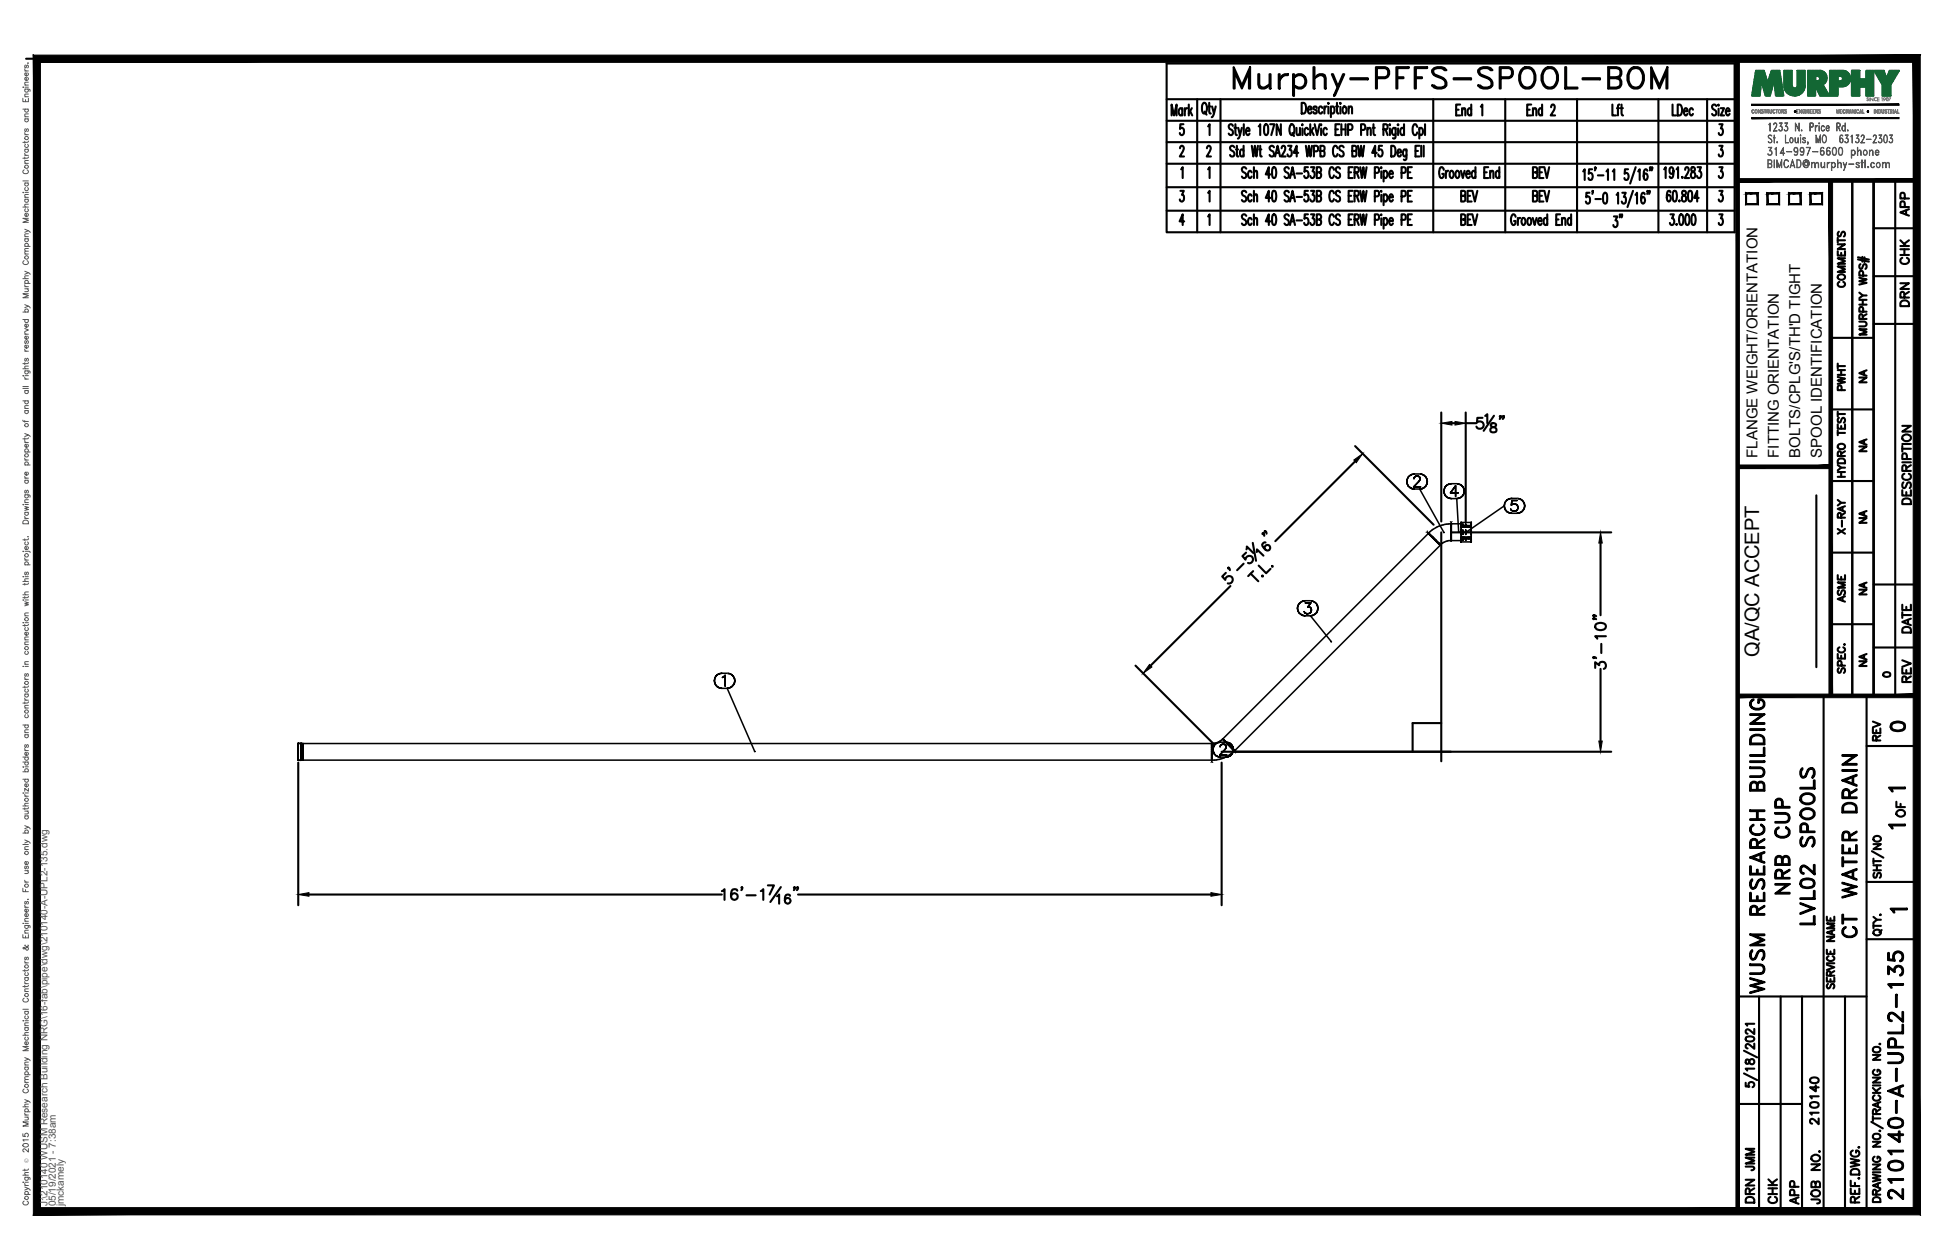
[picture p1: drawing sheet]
<svg xmlns="http://www.w3.org/2000/svg" width="432mm" height="279mm" viewBox="0 0 432 279" stroke-linecap="round" stroke-linejoin="round" font-family="sans-serif">
<defs><g id="words">
<text font-size="10.6" x="272.3" y="22.6">Murphy-PFFS-SPOOL-BOM</text>
<g font-size="6.6">
<text x="397.6" y="199.3" transform="rotate(-90 397.6 199.3)">NRB CUP</text>
<text x="403.2" y="206" transform="rotate(-90 403.2 206)">LVL02 SPOOLS</text>
<text x="412.4" y="209.2" transform="rotate(-90 412.4 209.2)">CT WATER DRAIN</text>
<text x="391.9" y="221.5" transform="rotate(-90 391.9 221.5)">WUSM RESEARCH BUILDING</text>
<text x="422.6" y="267.1" transform="rotate(-90 422.6 267.1)">210140-A-UPL2-135</text>
</g>
<g font-size="5.3">
<text x="360.5" y="51.5" transform="rotate(-90 360.5 51.5)">3&quot;</text>
<text x="417.7" y="163.3">0</text>
<text x="389.8" y="260.7" transform="rotate(-90 389.8 260.7)">JMM</text>
<text x="389.8" y="267.8" transform="rotate(-90 389.8 267.8)">DRN</text>
<text x="399.7" y="268.1" transform="rotate(-90 399.7 268.1)">APP</text>
</g>
<g font-size="4.9">
<text x="424" y="49" transform="rotate(-90 424 49)">APP</text>
<text x="424" y="59.6" transform="rotate(-90 424 59.6)">CHK</text>
<text x="409.9" y="64.9" transform="rotate(-90 409.9 64.9)">COMMENTS</text>
<text x="424" y="69.1" transform="rotate(-90 424 69.1)">DRN</text>
<text x="409.9" y="87.8" transform="rotate(-90 409.9 87.8)">PWHT</text>
<text x="424.4" y="112.9" transform="rotate(-90 424.4 112.9)">DESCRIPTION</text>
<text x="409.9" y="119.6" transform="rotate(-90 409.9 119.6)">X-RAY</text>
<text x="409.9" y="134.8" transform="rotate(-90 409.9 134.8)">ASME</text>
<text x="424.4" y="141.5" transform="rotate(-90 424.4 141.5)">DATE</text>
<text x="424.4" y="152.4" transform="rotate(-90 424.4 152.4)">REV</text>
<text x="417.7" y="165.5" transform="rotate(-90 417.7 165.5)">REV</text>
<text x="423" y="182.4" transform="rotate(-90 423 182.4)">OF</text>
<text x="403.9" y="250.5" transform="rotate(-90 403.9 250.5)">210140</text>
<text x="394.8" y="268.1" transform="rotate(-90 394.8 268.1)">CHK</text>
<text x="404.3" y="268.1" transform="rotate(-90 404.3 268.1)">JOB NO.</text>
</g>
<g font-size="4.4">
<text x="414.5" y="86.1" transform="rotate(-90 414.5 86.1)">NA</text>
<text x="414.5" y="101.2" transform="rotate(-90 414.5 101.2)">NA</text>
<text x="414.5" y="117.1" transform="rotate(-90 414.5 117.1)">NA</text>
<text x="414.5" y="133" transform="rotate(-90 414.5 133)">NA</text>
<text x="389.9" y="145.7" transform="rotate(-90 389.9 145.7)">QA/QC ACCEPT</text>
<text x="414.5" y="148.9" transform="rotate(-90 414.5 148.9)">NA</text>
</g>
<text font-size="4" x="416.3" y="151.3">0</text>
<g font-size="3.5">
<text x="417.3" y="176.7">1</text>
<text x="417.3" y="184.9">1</text>
<text x="417.7" y="203.6">1</text>
</g>
<g font-size="3.3">
<text x="389.5" y="101.5" transform="rotate(-90 389.5 101.5)">FLANGE WEIGHT/ORIENTATION</text>
<text x="394.3" y="101.5" transform="rotate(-90 394.3 101.5)">FITTING ORIENTATION</text>
<text x="399.1" y="101.5" transform="rotate(-90 399.1 101.5)">BOLTS/CPLG'S/TH'D TIGHT</text>
<text x="403.8" y="101.5" transform="rotate(-90 403.8 101.5)">SPOOL IDENTIFICATION</text>
</g>
<g font-size="2.2" fill="#545454">
<text x="10.5" y="267.5" transform="rotate(-90 10.5 267.5)">J:\210140 WUSM Research Building NRG\16-fab\pipe\dwg\210140-A-UPL2-135.dwg</text>
<text x="12.4" y="267.5" transform="rotate(-90 12.4 267.5)">05/19/2021 - 7:38am</text>
<text x="14.1" y="267.4" transform="rotate(-90 14.1 267.4)">jmckamely</text>
</g>
<text font-size="1.3" fill="#545454" x="6.3" y="257.9" transform="rotate(-90 6.3 257.9)">Ó</text>
</g></defs>
<!-- layer: HP-TWR-PIPE -->
<g fill="none" stroke="#000" stroke-width=".22">
<path d="M316.1 118l.5 .3M316.4 117.7l.3 .5M316.6 118.3l.1 .1zM316.6 118.3l2.6 2.6M316.6 118.1v.2M316.7 118.2l.1 .1M316.7 118.2l2.2 2.2M316.7 118.3h.1M316.7 118.4l.2 .2zM316.9 118.4h.1M316.9 118.6l.3 .3zM317 118.6l.7 .6-.4-.3"/>
<path d="M317.1 118.6h.1M317.2 118.9l.3 .3-.3-.3M317.5 119.2l.4 .4zM317.7 119.2l.3 .3-.3-.3M318.3 119.8l.4 .4zM321.5 115.6l.1 .2v4.1M321.6 116.1v.3zM321.6 116.4v.3zM321.6 116.7v.4zM321.6 117v.5zM321.6 117.5v.5zM321.6 118v.5z"/>
<path d="M321.6 118.5v.5zM321.6 118.9v.5zM321.6 119.3v.4zM321.6 119.6v.3zM321.6 119.8v.1zM321.6 119.9h.1M321.6 116.1l.1 .1v-.1M321.7 116.1v.3zM321.7 116.4v.3zM321.7 116.7v.4zM321.7 117v.5zM321.7 117.5v.5z"/>
<path d="M321.7 118v.5zM321.7 118.5v.5zM321.7 118.9v.5zM321.7 119.3v.4zM321.7 119.6v.3zM321.7 119.8v.1zM321.7 116.1v3.8M321.9 115.6l-.2 .2v.3M318.6 120.3h.1M318.6 120.3l.2 .3-.2-.3M318.7 120.2l.6 .6M319.1 120.8h.1"/>
<path d="M319.1 120.8l.1 .1-.1-.1M319.1 120.6l.2 .3M319.2 120.9h.1M319.3 120.8v.2M319.3 120.8h.1M268.5 166.7v.5v-.5M268.5 167.2v.5zM268.5 167.6v.4zM268.5 168v.4zM268.5 168.3v.3zM268.5 168.5v.1zM268.5 168.6h.1"/>
<path d="M268.5 164.8v.3zM268.5 165v.4zM268.5 165.3v.5zM268.5 165.8v.4v-.4M268.5 164.9v1.8M268.5 164.8h.2M268.5 168.6h.2M268.5 168.6l-.1 .5M268.5 166.7v1.9M268.7 166.7v1.9M268.7 167.6v.4zM268.7 168v.4z"/>
<path d="M268.7 168.3v.3zM268.7 168.5v.1zM268.7 164.8v.1zM268.7 164.9v.2zM268.7 165v.4zM268.7 165.3v.5zM268.7 165.8v.4v-.4M268.7 166.2v.5v-.5M268.7 166.7h.1M268.7 168.6v.3l.1 .2M268.7 164.9v1.8M271 163.9l.1 .1z"/>
<path d="M271 163.9l2.5 2.6M271 163.8v.1M271.1 163.8l2.7 2.7M271.1 163.9l-.1-.1 .2 .1M271.1 164l.2 .2zM271.3 164h.1M271.3 164.2l.3 .3zM271.4 164.2l.3 .3-.2-.3M271.6 164.5l.3 .4-.3-.4M271.7 164.5l.7 .6zM271.9 164.9l.4 .3zM273 165.9h.1"/>
<path d="M273 165.9l.2 .3-.2-.3M273.2 166.2h.1M273.2 166.2l.3 .2-.3-.2M273.5 166.4h.1M273.5 166.4l.1 .1-.1-.1M273.5 166.3l.2 .1zM273.6 166.5h.1M273.6 166.5l.3 .3v.2M273.7 166.4v.2M273.7 166.4h.1M273.7 166.4l.5 .3"/>
</g>
<g fill="none" stroke="#000" stroke-width=".34">
<path d="M311.9 106.8v.5v-.5M311.9 106.2v.6v-.6M311.9 107.3l.3 .5-.3-.5M312.2 105.8l-.3 .4 .3-.4M312.2 107.8l.3 .3-.3-.3M312.5 105.4l-.3 .4 .3-.4M312.5 108.1l.5 .3-.5-.3M313 105.2l-.5 .2 .5-.2M313 108.4h.5h-.5M313.3 108h1.6h-1.6M313.4 106.2v-.2v.2M313.4 106l.1-.2-.1 .2"/>
<path d="M313.5 105.1l-.5 .1 .5-.1M313.5 108.4h1.2M313.5 105.1h1.2M313.5 105.8l.2-.1-.2 .1M313.7 105.7l.2-.1-.2 .1M313.9 105.6h.5h-.5M314.4 105.6l.2 .1-.2-.1M314.4 106.8l-1.1 1.2 1.1-1.2M314.6 105.7l.1 .1-.1-.1M314.7 106.5l-.3 .3 .3-.3M314.7 105.8l.1 .2-.1-.2M314.7 108.4h.5h-.5"/>
<path d="M314.7 108.4l5.3 9.6M314.8 106.3l-.1 .2 .1-.2M314.8 106v.3v-.3M315.2 105.2l-.5-.1 .5 .1M315.2 108.4l.5-.3-.5 .3M315.7 105.4l-.5-.2 .5 .2M315.7 108.1l.3-.3-.3 .3M316 105.8l-.3-.4 .3 .4M316 107.8l.3-.5-.3 .5M316.3 106.2l-.3-.4 .3 .4M316.3 107.3l.1-.5-.1 .5M316.4 106.8l-.1-.6 .1 .6"/>
<path d="M316.7 118.2v.1a5.9 5.9 0 0 1 4.9-2.1v3.6a4 4 0 0 0-2.3 1l-.2-.2 .2 .2M316.7 118.3h.1M316.9 118.4l-.2-.1 .2 .1M316.9 118.4l.4 .5zM317.7 119.2l-.4-.3 .4 .3M318 119.5l-.3-.3 .3 .3M318.3 119.8l-.3-.3 .3 .3M320.1 108.9l.1 .5-.1-.5M320.2 108.4l-.1 .5 .1-.5M320.2 109.4l.2 .5-.2-.5M320.4 107.9l-.2 .5 .2-.5M320.4 109.9l.3 .4-.3-.4"/>
<path d="M320.7 107.6l-.3 .3 .3-.3M320.7 110.3l.5 .2-.5-.2M321.2 107.3l-.5 .3 .5-.3M321.2 110.5l.5 .1-.5-.1M321.5 109.3h1.7h-1.7M321.6 116.1v3.8M321.7 116.2v3.7h2.2M321.7 116.1h2.2M321.7 107.3h-.5h.5M321.7 119.8v.1M321.7 110.6h1.2M321.7 107.3h1.2"/>
<path d="M322.7 107.7l-1.2 1.6 1.2-1.6M322.7 107.7v2.4v-2.4M322.9 110.6l.5-.1-.5 .1M322.9 110.6l.4 7.3M323.4 107.3h-.5h.5M323.4 110.5l.5-.2-.5 .2M323.9 115.9h.1M323.9 119.9v.3zM323.9 119.5v.4zM323.9 119.5h.1M323.9 117.5v.5v-.5M323.9 116.1v.5z"/>
<path d="M323.9 115.9v.5v-.2M323.9 118v1.5h1.5v-.4h-1.5v-1.1h2.2v1.1h-.7h.7v.4h-.7M323.9 116.6h.6M323.9 116.6v1.4M323.9 116.6v-.7h2.2v.7M323.9 119.1h.6v.4h-.6zM323.9 116.6h.6v.3h-.6zM323.9 118v-.5v.5M323.9 116.6v-.2v.2M323.9 116.4v-.2v.2M323.9 119.8v-.2v.2M323.9 119.6v-.1v.1"/>
<path d="M323.9 118.5v-.5v.5M323.9 107.6l-.5-.3 .5 .3M323.9 110.3l.4-.4-.4 .4M323.9 119.1h2.2M324.3 118v-.5v.5M324.3 116.6v-.2v.2M324.3 116.2v.2v-.2M324.3 119.8v-.2v.2M324.3 119.6v-.1v.1M324.3 117.5v1M324.3 107.9l-.4-.3 .4 .3M324.3 109.9l.2-.5-.2 .5"/>
<path d="M324.3 116.2v.4M324.3 119.5v.3M324.5 116.9h-.6h.6M324.5 116.6h.9v.3h-.9M324.5 108.4l-.2-.5 .2 .5M324.5 109.4l.1-.5-.1 .5M324.5 116.6h1.6M324.6 108.9l-.1-.5 .1 .5M324.9 118v-.5v.5M324.9 116.6v-.2v.2M324.9 116.2v.2v-.2M324.9 119.8v-.2v.2"/>
<path d="M324.9 119.6v-.1v.1M324.9 117.5v1M324.9 116.2v.4M324.9 119.5v.3M325.4 116.6h.7v.3h-.7h.7v1.1M326.1 119.5h-2.2v.6v-.5v.2M326.1 116.9h-2.2v1.6M326.1 115.9h.1M326.1 119.5v.7v-.6v.2M326.1 119.5v.4zM326.1 119.5h.1M326.1 117.5v1"/>
<path d="M326.1 116.1v.5zM326.1 115.9v.5v-.2M326.1 116.6v2.9M333.4 112.2l.1 .5-.1-.5M333.4 112.2l-8.3 5.8M333.5 111.7l-.1 .5 .1-.5M333.5 112.7l.2 .4-.2-.4M333.7 111.2l-.2 .5 .2-.5M333.7 113.1l.4 .4-.4-.4M334.1 110.8l-.4 .4 .4-.4M334.1 113.5l.5 .2-.5-.2M334.6 110.6l-.5 .2 .5-.2"/>
<path d="M334.6 113.7l.5 .1-.5-.1M335 113.1l-.1-.2 .1 .2M335 112l.1-.1-.1 .1M335.1 110.5l-.5 .1 .5-.1M335.1 113.8h1.2M335.1 110.5h1.2M335.1 111l-.1 1 .1-1M335.1 113.2l-.1-.1 .1 .1M335.1 111.9l.4-.1-.4 .1M335.5 113.4l-.4-.2 .4 .2M335.5 111.8h.3h-.3M335.8 113.4h-.3h.3"/>
<path d="M335.8 111.8l.4 .1-.4-.1M336.2 113.2l-.4 .2 .4-.2M336.2 111.9l.2 .2-.2-.2M336.3 111h-1.2h1.2M336.3 113.8l.5-.1-.5 .1M336.4 113l-.2 .2 .2-.2M336.4 112.1l.1 .4-.1-.4M336.5 112.5l-.1 .5zM336.8 110.6l-.5-.1 .5 .1M336.8 113.7l.5-.2-.5 .2M337.3 110.8l-.5-.2 .5 .2M337.3 113.5l.3-.4-.3 .4"/>
<path d="M337.6 111.2l-.3-.4 .3 .4M337.6 113.1l.3-.4-.3 .4M337.9 111.7l-.3-.5 .3 .5M337.9 112.7l.1-.5-.1 .5M338 112.2l-.1-.5 .1 .5M287.6 134.9l.1 .5-.1-.5M287.7 134.4l-.1 .5 .1-.5M287.7 135.4l.2 .5-.2-.5M287.9 133.9l-.2 .5 .2-.5M287.9 135.9l.4 .3-.4-.3M288.3 133.5l-.4 .4 .4-.4M288.3 136.2l.5 .3-.5-.3"/>
<path d="M288.8 133.3l-.5 .2 .5-.2M288.8 136.5l.5 .1-.5-.1M289.1 135.6l.2 .4zM289.3 133.2l-.5 .1 .5-.1M289.3 136.6h1.2M289.3 133.2h1.2M289.3 133.7h1.3h-1.3M289.3 136l.7 .1zM289.9 134.6h.3h-.3M290.2 134.6l.2 .1-.2-.1M290.4 136l-.4 .1 .4-.1M290.4 134.7l.2 .1-.2-.1"/>
<path d="M290.5 136.6l.5-.1-.5 .1M290.5 136.6l4.6 5.7M290.6 133.7l-.7 .9 .7-.9M290.6 135.7l-.2 .3 .2-.3M290.6 134.8l.1 .4-.1-.4M290.7 135.2l-.1 .5zM291 133.3l-.5-.1 .5 .1M291 136.5l.5-.3-.5 .3M291.5 133.5l-.5-.2 .5 .2M291.5 136.2l.3-.3-.3 .3M291.8 133.9l-.3-.4 .3 .4M291.8 135.9l.2-.5-.2 .5"/>
<path d="M292 134.4l-.2-.5 .2 .5M292 135.4l.1-.5-.1 .5M292.1 134.9l-.1-.5 .1 .5M318.6 120.2l-.3-.4 .3 .4M318.6 120.2l.5 .4zM319.2 120.9h.1M323.9 120.2h2.2M158.4 150.9v.6v-.6M158.4 150.4v.5v-.5M158.4 151.5l.3 .4-.3-.4M158.7 150l-.3 .4 .3-.4M158.7 151.9l.3 .4-.3-.4"/>
<path d="M159 149.6l-.3 .4 .3-.4M159 152.3l.5 .3-.5-.3M159.5 149.4l-.5 .2 .5-.2M159.5 152.6h.5h-.5M160 149.3l-.5 .1 .5-.1M160 152.6h1.2M160 149.3h1.2M160.1 150.2l.3-.1-.3 .1M160.4 150.1l.3-.3-.3 .3M160.7 149.8v2.3v-2.3M161.2 152.6h.5h-.5M161.2 152.6l6.1 14"/>
<path d="M161.7 149.4l-.5-.1 .5 .1M161.7 152.6l.5-.3-.5 .3M162.2 149.6l-.5-.2 .5 .2M162.2 152.3l.3-.4-.3 .4M162.5 150l-.3-.4 .3 .4M162.5 151.9l.3-.4-.3 .4M162.8 150.4l-.3-.4 .3 .4M162.8 151.5l.1-.6-.1 .6M162.9 150.9l-.1-.5 .1 .5M66.1 164.9h.1M66.1 164.9v.2v-.2M66.1 165.1v.3v-.3"/>
<path d="M66.1 165.4v.4v-.4M66.1 165.8v.4v-.4M66.1 166.2v.5v-.5M66.1 166.7v.5v-.5M66.1 167.2v.4v-.4M66.1 167.6v.4zM66.1 168v.3zM66.1 168.3v.2zM66.1 168.3v.3h202.4M66.1 164.9h202.4M66.1 164.8h.6M66.1 164.9v3.7h.6v-.3"/>
<path d="M66.7 164.8h.1M66.7 164.9v.2v-.2M66.7 165.1v.3v-.3M66.7 165.4v.4v-.4M66.7 165.8v.4v-.4M66.7 166.2v.5v-.5M66.7 166.7v.5v-.5M66.7 167.2v.4v-.4M66.7 167.6v.4zM66.7 168v.3zM66.7 168.3v.2zM66.7 168.6h.1"/>
<path d="M66.7 164.9v3.4M66.7 168.5v.1M67.1 164.9v.2zM67.1 165.1v.3v-.3M67.1 165.4v.4v-.4M67.1 165.8v.4v-.4M67.1 166.2v.5v-.5M67.1 166.7v.5v-.5M67.1 167.2v.4v-.4M67.1 167.6v.4v-.4M67.1 168v.3v-.3M67.1 168.3v.2v-.2"/>
<path d="M67.1 168.5h.1M268.5 164.9v3.6M268.9 166.2l.1 .5-.1-.5M269 165.7l-.1 .5 .1-.5M269 166.7l.2 .5-.2-.5M269.2 165.3l-.2 .4 .2-.4M269.2 167.2l.4 .4-.4-.4M269.6 164.9l-.4 .4 .4-.4M269.6 167.6l.4 .2-.4-.2M270 164.7l-.4 .2 .4-.2M270 167.8l.5 .1-.5-.1M270.4 167.4h1.5h-1.5"/>
<path d="M270.5 165.6h.1M270.5 165.5l.1-.2-.1 .2M270.5 164.6l-.5 .1 .5-.1M270.5 167.9h1.2M270.5 164.6h1.2M270.6 165.3l.1-.1-.1 .1M270.7 165.2l.2-.2-.2 .2M270.9 165h.5h-.5M271 163.9l.4 .4-.4-.4a4 4 0 0 1-2.3 1v3.7v-3.7M271.1 163.8l45.5-45.5 2.5 2.4 .1 .2-45.5 45.5zM271.4 164.3l.6 .6zM271.4 165l.2 .2-.2-.2"/>
<path d="M271.5 166.3l-1.1 1.1 1.1-1.1M271.6 165.2l.1 .1-.1-.1M271.7 165.9l-.2 .4 .2-.4M271.7 165.3l.1 .2-.1-.2M271.7 167.9l.6-.1-.6 .1M271.8 165.7l-.1 .2 .1-.2M271.8 165.5v.2v-.2M272.3 164.7l-.6-.1 .6 .1M272.3 167.8l.4-.2-.4 .2M272.3 165.2l-.3-.3 .3 .3M272.3 165.2l1.2 1.3zM272.7 164.9l-.4-.2 .4 .2"/>
<path d="M272.7 167.6l.4-.4-.4 .4M273.1 165.3l-.4-.4 .4 .4M273.1 167.2l.2-.5-.2 .5M273.3 165.7l-.2-.4 .2 .4M273.3 166.7l.1-.5-.1 .5M273.4 166.2l-.1-.5 .1 .5M273.6 166.5a6.7 6.7 0 0 1-4.8 2.1l-.1-.1"/>
</g>
<g fill="#000">
<circle cx="324.3" cy="116.4" r=".17"/>
<circle cx="324.9" cy="116.4" r=".17"/>
<circle cx="273.7" cy="166.4" r=".17"/>
</g>
<!-- layer: PS-BDR -->
<g fill="#000" stroke="#000" stroke-width=".22">
<path d="M388.3 26.1v.2l32.6-.2zM388.3 26.3l32.6-.2v.2z"/>
<path d="M388.3 23.1v.3l32.6-.3zM388.3 23.4l32.6-.3v.3z"/>
<path d="M7.4 12.2v257.2l1.6-1.6zM7.4 12.2l1.6 1.6v254zM7.4 12.2l1.6 1.6 416.6-1.6zM9 13.8l416.6-1.6-1.5 1.6zM425.6 12.2l-1.5 1.6 1.5 255.6zM424.1 13.8l1.5 255.6-1.5-1.6zM7.4 269.4h418.2l-1.5-1.6zM9 267.8h415.1l-416.7 1.6z"/>
</g>
<!-- layer: PS-BDR-T -->
<g fill="none" stroke="#000" stroke-width=".47">
<path d="M415.3 40v114.3h-4.7v-114.2v114.2h-4.8v-114.2M387 42.9h2.6v2.4h-2.6zM391.8 42.9h2.6v2.4h-2.6zM396.6 42.9h2.5v2.4h-2.5zM401.3 42.9h2.6v2.4h-2.6zM411.8 57.5l2.5 .5M411.8 57.1l2.5 .5M412.4 58.6a.59 .59 0 0 0-.3 .5 .59 .59 0 0 0 .4 .5l.3-.1 .3-.8 .4-.1a.64 .64 0 0 1 0 1M412.8 57v1M413.3 57.1v1M405.8 74.9h9.5M412.1 71.3l1.4 .1a.52 .52 0 0 1 .2 .6 .52 .52 0 0 1-.4 .4h-1.2"/>
<path d="M412.1 61.6l1.7 .4-1.7 .3 1.7 .4-1.7 .4M412.1 67.5h1.7M412.1 66.5h1.7M412.1 64.9l.8 .6M412.9 70.7l-.1-.9-.4-.1-.3 .3v.7h1.7M412.9 66.5v1M413 69.1l-.1-.9-.5-.1-.3 .3v.7h1.7M413 61.1l-.1-.9-.5-.1-.3 .3v.7h1.7M413.8 73h-1.7l1.7 .6-1.7 .6h1.7M413.8 65.5h-.9l-.8 .6M413.8 69.7l-.9 .5M405.8 90.8h9.5"/>
<path d="M407.4 94.1v1h1.6v-1M407.4 96h1.6M407.4 91.3v1.1M407.4 95.4v1.1M407.4 91.8h1.6M407.4 98.7a.79 .79 0 0 1 1-.3 .79 .79 0 0 1 .5 .9 .78 .78 0 0 1-1 .3 .78 .78 0 0 1-.5-.9zM407.6 92.7a.59 .59 0 0 0-.3 .5 .59 .59 0 0 0 .4 .5l.3-.1 .3-.8 .4-.1a.65 .65 0 0 1 0 1M408.1 94.5v.6M402.6 109.8v38.1M405.8 106.7h9.5M407.4 105.7h1.6M407.4 104.7h1.6"/>
<path d="M407.4 103.1l.7 .6M407.4 102a.9 .9 0 0 1 1.6 .2v.5h-1.6zM408.1 101.1l-.1-.9-.3-.1-.3 .3v.7h1.6M408.1 104.7v1M409 103.7h-.9l-.7 .6M409 100.1l-.9 .5M405.8 122.5h9.5M405.8 138.4h9.5M407.4 145v1h1.6v-1M407.6 148.2a.59 .59 0 0 0-.3 .5 .59 .59 0 0 0 .4 .5l.3-.2 .3-.7 .4-.1a.65 .65 0 0 1 0 1M407.7 143.5a.59 .59 0 0 0-.3 .7 .59 .59 0 0 0 .6 .5h.4a.59 .59 0 0 0 .6-.5 .59 .59 0 0 0-.4-.7M408.1 145.4v.6"/>
<path d="M408.2 147.6l-.1-.9-.4-.2-.3 .4v.7h1.6M408.8 142.9h.2z"/>
</g>
<!-- layer: PS-DIM -->
<path d="M5.8 13h419" fill="none" stroke="#000" stroke-width=".47"/>
<!-- layer: 0 -->
<g fill="none" stroke="#000" stroke-width=".47">
<path d="M415.3 40v114.3M420.1 40v114.3M415.3 50.6h9.5M415.3 61.2h9.5M415.3 71.8h9.5M415.3 129.6h9.5M415.3 143.6h9.5M386.6 238l2.9 1.5M386.6 233l2.9 1.5M387 235a.6 .6 0 0 0 .2 .9l.5-.2a.62 .62 0 0 1 .5-.8 .62 .62 0 0 1 .7 .7 .63 .63 0 0 1-.8 .4 .63 .63 0 0 1-.4-.8 .4 .4 0 0 0-.7-.2zM387 230l.8-.2a.85 .85 0 0 1 1.1 .6 1.14 1.14 0 0 1-1.9 0zM388.9 237h-1.9l.3 .4"/>
<path d="M388.9 231.4v1.2l-1-.8-.6-.3-.3 .2v.5l.4 .3M388.9 228.2v1.1l-1-.8-.6-.3-.3 .2v.5l.4 .3M388.9 227h-1.9l.3 .4M387 240.1v.8l.8 .1a.62 .62 0 0 1 0-.9 .62 .62 0 0 1 .9 .1 .62 .62 0 0 1-.2 .9"/>
</g>
<g fill="#000" stroke="#000" stroke-width=".22">
<path d="M384.8 13l.8 255.6v-255.6zM384.8 13l.8 255.6h-.8z"/>
<path d="M385.2 39.6v.8l39.6-.8zM385.2 40.4l39.6-.8v.8z"/>
<path d="M424.5 40l.8 114.3v-114.3zM424.5 40l.8 114.3h-.8z"/>
<path d="M385.2 153.9v.8l39.6-.8zM385.2 154.7l39.6-.8v.8z"/>
</g>
<!-- layer: PS-LOGO -->
<g fill="none" stroke="#545454" stroke-width=".22">
<path d="M5.1 19.3h.1zM5.5 19.8h.9l.2 .1v.4M5.5 15.3v.3l.3 .1M5.5 18.9h.8M5.5 15.7h.8M5.5 19.3h.8M5.7 19.8a.38 .38 0 0 0-.1 .5 .38 .38 0 0 0 .6 0 .38 .38 0 0 0-.1-.5M5.7 14.4l-.2 .3v.3h.3l.1-.4 .2-.2 .2 .3-.2 .4M6.1 17.2a.38 .38 0 0 1 .1 .5 .38 .38 0 0 1-.6 0 .38 .38 0 0 1 .1-.5h.1v.7M6.1 16.2a.38 .38 0 0 1 .1 .5 .38 .38 0 0 1-.6 0 .38 .38 0 0 1 .1-.5h.1v.6M6.2 13.9v.1zM6.3 18.2l-.8 .1v.3l.2 .3"/>
<path d="M5.1 21.8v.7h1.2v-.7M5.1 24.2h1.2M5.4 37.7a.43 .43 0 0 0-.3 .5 .43 .43 0 0 0 .4 .3h.3a.43 .43 0 0 0 .5-.3 .43 .43 0 0 0-.3-.5M5.5 34v.3l.3 .1M5.5 29.4v.3l.3 .2M5.5 31.3v.4M5.5 34.8v.4M5.5 36.2h.8M5.5 34.4h.8M5.5 33.1h.8M5.5 29.9h.8M5.5 26.4h.8"/>
<path d="M5.5 25.9h.8M5.5 21.4h.8M5.7 33.1a.38 .38 0 0 0-.1 .5 .38 .38 0 0 0 .6 0 .38 .38 0 0 0-.1-.5M5.7 32a.4 .4 0 0 0-.1 .6 .4 .4 0 0 0 .6 0 .4 .4 0 0 0-.1-.6M5.7 28.6l-.2 .2v.3h.3l.1-.4 .2-.1 .2 .2-.2 .4M5.7 26.4a.38 .38 0 0 0-.1 .5 .38 .38 0 0 0 .6 0 .38 .38 0 0 0-.1-.5M5.7 24.2a.38 .38 0 0 0-.1 .6 .38 .38 0 0 0 .6 0 .38 .38 0 0 0-.1-.6M5.7 22.1v.4M6.3 35.6h-.8v.3l.2 .3M6.3 34.8l-.3 .3h-.9M6.3 31.3l-.3 .3h-.9M6.3 25.3h-.8v.3l.2 .3"/>
<path d="M6.3 20.9h-.8v.3l.2 .2M391.9 34.2l.2 .2M392 36.3l.6-.1v-.6l-.6-.1v1.6l.6-.1v-.6h-.6M392.1 30a.44 .44 0 0 1 .7 .2 .38 .38 0 0 0-.6-.2 .38 .38 0 0 0-.1 .5l.4 .3a.46 .46 0 0 1 .2 .7 .46 .46 0 0 1-.7-.1 .41 .41 0 0 0 .6 .1 .41 .41 0 0 0 0-.6l-.6-.4zM392.3 33.3a.53 .53 0 0 1 .5 .8 .53 .53 0 0 1-.9 0 .47 .47 0 0 0 .7 .2l.2-.3M392.4 27.2l-.1 1.9v-1.7l-.2 .2zM392.4 36.3l.3 .1v.6l-.8 .2v-1.8l.8 .2v.6l-.3 .2M392.5 33.4a.51 .51 0 0 1 .3 .5 .51 .51 0 0 1-.3 .5M392.7 32.8l-.7-.1h.8l-.5 .7M392.7 32.7l-.5 .7 .4 .1 .2 .3M393.1 30.5l.4 .1zM393.1 29l.8 .1h-.8l.7-1.3-.2-.5h-.2l-.3 .4 .1-.3a.39 .39 0 0 1 .6 0 .39 .39 0 0 1 0 .5l-.7 1.2"/>
<path d="M393.3 35.4v1.8zM393.3 29.9v1.8zM393.4 33l.4-.3v1.7l-.1-1.6zM393.9 35.4l.5 1.5 .6-1.5v1.8l-.1-1.4-.5 1.4-.5-1.4v1.4zM393.9 31.4l.1 .3zM393.9 31.5l.1 .1zM394.4 28.8l.1 .2M394.7 27.9a.55 .55 0 0 1 .4 .7 .55 .55 0 0 1-.7 .4l-.1-.3 .4 .3 .3-.4M394.7 33.9l.9 .1h-1l.7-1.3v1.7v-1.5l-.6 1.1M394.8 28l.2 .5-.2 .5M395 27.3l-.6-.1h.6l-.3 .8M395 27.2l-.4 .8 .4 .1v.3"/>
<path d="M395.5 28.8l.2 .2M395.7 35.5a.47 .47 0 0 1 .7 .3l-.3-.3h-.3a1.08 1.08 0 0 0 0 1.6h.3l.3-.3a.44 .44 0 0 1-.4 .4 .44 .44 0 0 1-.5-.4l-.1-.7zM395.8 29.9v1.7l.7 .1h-.7zM395.8 27.9a.55 .55 0 0 1 .5 .7 .55 .55 0 0 1-.7 .4l-.1-.3 .4 .3 .4-.4M396 28l.3 .5-.3 .5M396 33.6l1.2 .1zM396.2 27.3l-.6-.1h.7l-.5 .8M396.2 27.2l-.4 .8 .3 .1 .2 .3M396.9 30.6a.57 .57 0 0 1 .7 .4 .57 .57 0 0 1-.4 .7l-.3-.1-.2-.4zM396.9 36.8h.8M397 30.6a.52 .52 0 0 1 .4 .5 .52 .52 0 0 1-.4 .5l-.2-.4zM397 36.7h.7"/>
<path d="M397.3 35.4l.6 1.8-.6-1.5-.5 1.5zM397.7 33.3l.3 .4 .3-.1 .2-.3M397.7 33.1l.3-.3h.3l.2 .3M397.8 34.3h.5M397.9 30.5l.1 1 .3 .1 .3-.2-.3 .3-.3-.1-.1-.2zM398 27.2l.8 1.6v-1.6v1.9l-.8-1.6v1.6zM398 32.8l-.3 .4 .3 .5M398.2 32.8a1.22 1.22 0 0 1 .1 1.6M398.3 35.4h.5a1.05 1.05 0 0 1 0 1.8h-.5zM398.3 35.5a.84 .84 0 0 1 .9 .5 .84 .84 0 0 1-.2 .9l-.7 .2zM398.5 33.5l-.2 .2a.49 .49 0 0 1-.6-.2 .49 .49 0 0 1 .1-.6 .49 .49 0 0 1 .7 0v.4a.81 .81 0 0 1-.5 1.1l-.3-.2 .1 .2M398.5 33.3l-.3 .4"/>
<path d="M398.6 30.5v1.2zM399 30l.1-.1v.3zM399.1 33.3l.3 .4 .3-.1 .1-.3M399.1 33.1l.3-.3h.3l.1 .3M399.1 30h.1M399.1 30.5v1.2zM399.1 34.3h.6M399.4 28.8v.3l-.1-.1zM399.4 28.9h.1M399.4 32.8a.51 .51 0 0 0-.3 .4 .51 .51 0 0 0 .3 .5M399.5 32.8a1.22 1.22 0 0 1 .1 1.6M399.6 31.5h.6"/>
<path d="M399.6 30.8l.6 .6-.2 .3-.4-.1v-.2l.1 .2M399.6 30.7h.6M399.7 30.6v.3M399.8 33.5l-.1 .2a.5 .5 0 0 1-.7-.5 .5 .5 0 0 1 .7-.4l.2 .5a.83 .83 0 0 1-.5 1.1l-.3-.2 .1 .2M399.8 33.3l-.3 .4M399.9 35.6a.74 .74 0 0 1 1 .2 .74 .74 0 0 1-.1 1l-.1-1 .1 .9a.68 .68 0 0 0-.3-1.2 .68 .68 0 0 0-.8 .9 .66 .66 0 0 0 .4 .7 .66 .66 0 0 0 .7-.2 .7 .7 0 0 1-.9 .1 .7 .7 0 0 1-.2-.8zM400 36l.2-.2 .4 .1 .1 .2-.5-.2-.2 .3 .1 .4 .4 .1 .2-.2-.1 .2-.4 .1-.2-.2zM400.1 30.6l.1 .2-.2-.3-.4 .1v.2l.6 .5M400.1 31.2v.4M400.7 31.5h.1M400.8 31.9l-.1-.5 .1 .4-.2 .2M400.8 31.7v.1"/>
<path d="M401.3 28.1l.6-.1v-.6l-.6-.1-.1 1.8v-1.9h.5l.2 .4v.4l-.2 .2h-.4M401.3 32.7l-.7 1.7 .7-1.7h-.9l.9 .1M401.6 36v1.2zM401.8 33.6l1.2 .1zM401.8 36.1h.5l.1 1.1-.2-1-.3-.1-.3 .3zM402.4 27.8v1.3zM402.5 29.9l.5 1.5 .5-1.5v1.8l-.1-1.4-.4 1.4-.4-1.4-.1 1.4zM402.6 36.1h.4l.1 1.1-.1-1-.3-.1-.3 .3zM402.6 27.9l.3-.1-.3 .2-.2 .4zM403.2 27.2l.1 .1v.2zM403.2 27.3h.1M403.2 27.8l.1 1.3z"/>
<path d="M403.5 34l.4 .4 .3-.1 .1-.3M403.5 33.8l.4-.4 .3 .1 .1 .3M403.6 36l.2 1 .3 .1 .3-.2-.3 .3-.4-.1zM403.7 32.8h.5M403.8 32.8l-.2 .2a1.17 1.17 0 0 0 .2 1.4M403.8 27.9l.4-.1 .2 .4-.2-.3a.54 .54 0 0 0-.4 .6 .54 .54 0 0 0 .4 .5l.2-.3-.2 .4h-.2l-.3-.5zM403.8 33.4l-.3 .5M404.1 33.4l.2 .5-.2 .5M404.1 30l.2-.1a.95 .95 0 0 1 .6 .9 .95 .95 0 0 1-.6 .9 1.24 1.24 0 0 1-.2-1.7zM404.1 30.1l.2-.1a.87 .87 0 0 1 .5 .8 .87 .87 0 0 1-.5 .8 1.19 1.19 0 0 1-.2-1.5zM404.2 32.8l.1 .1-.4-.2a1.42 1.42 0 0 0-.2 1.7 .49 .49 0 0 0 .6-.2 .49 .49 0 0 0-.1-.7 .49 .49 0 0 0-.7 .1M404.4 36l.1 1.2z"/>
<path d="M404.8 28.4h.6l-.2-.5a.54 .54 0 0 0-.4 .6 .54 .54 0 0 0 .4 .5l.2-.3-.2 .4a.63 .63 0 0 1-.4-.6 .63 .63 0 0 1 .4-.7l.3 .7h-.7M404.9 34l.3 .4 .3-.1 .2-.3M404.9 33.8l.3-.4 .3 .1 .2 .3M405 36l.1 1.2zM405.1 32.8h.5M405.1 32.8l-.1 .2a1.17 1.17 0 0 0 .2 1.4M405.2 33.4l-.3 .5M405.3 36.1l.3-.1-.5 .5zM405.4 33.4l.3 .5-.3 .5M405.5 32.8l.2 .1a.36 .36 0 0 0-.6-.1l-.2 .6v.8l.2 .2a.49 .49 0 0 0 .6-.2 .49 .49 0 0 0-.1-.7 .49 .49 0 0 0-.7 .1M406 36v1.8zM406.2 36.1a.53 .53 0 0 1 .7 .5 .53 .53 0 0 1-.7 .5l-.2-.2 .3 .2a.51 .51 0 0 0 .5-.5 .51 .51 0 0 0-.5-.5l-.3 .2z"/>
<path d="M406.3 32.8l.4-.1a1.13 1.13 0 0 1 0 1.7h-.1a1.28 1.28 0 0 1-.3-1.6zM406.3 34.3h.6M406.3 32.8h.6M406.4 32.8l-.2 .6 .2 1M406.8 32.8l.2 .6-.2 1M407.2 28.1l.6-.1v-.6l-.6-.1-.1 1.8v-1.9l.7 .1 .1 .7-.3 .2h-.4M407.3 35.4l.1 1.8zM407.5 28.2l.4 .9-.3-.9M407.6 36.1h.5l.1 1.1-.2-1-.3-.1-.3 .3zM407.7 32.8l.3-.1a1.13 1.13 0 0 1 0 1.7h-.1a1.28 1.28 0 0 1-.2-1.6zM407.7 34.3h.5M407.7 32.8h.5"/>
<path d="M407.8 32.8l-.2 .6 .2 1M407.8 31.3l.3 .3 .4-.3M407.8 31l.3-.3 .4 .3M408 30.1h.4M408 30l-.1 .3a1.28 1.28 0 0 0 .2 1.3M408.1 30.7l-.3 .4M408.2 32.8l.2 .6-.2 1M408.2 30.7l.3 .4-.3 .5M408.4 30l.1 .2a.33 .33 0 0 0-.5-.2l-.2 .7 .2 .9a.48 .48 0 0 0 .5-.5 .48 .48 0 0 0-.5-.4l-.2 .1M408.5 27.9l.3-.1 .2 .3-.2-.2a.54 .54 0 0 0-.5 .6 .54 .54 0 0 0 .5 .5l.2-.2-.2 .3-.5-.3zM409 27.2l.1 1.9zM409 37l-.5-1 .5 1.2"/>
<path d="M409 31.4l.1 .2M409.2 30.7l.4 .1 .1 .2M409.3 30.6a.53 .53 0 0 1 .4 .6 .53 .53 0 0 1-.7 .4v-.2a.36 .36 0 0 0 .6 .1l.1-.2M409.3 36l-.6 1.8zM409.4 30.7l.3 .4-.3 .5M409.6 28.8v.3zM409.6 28.9v.1zM409.6 30l-.6-.1h.7l-.4 .8M409.6 29.9l-.4 .8M409.8 36.4h1.1zM410.4 33.3v1.7zM410.6 33.3a.53 .53 0 0 1 .7 .6 .53 .53 0 0 1-.7 .5l-.2-.2 .3 .2a.51 .51 0 0 0 .5-.5 .51 .51 0 0 0-.5-.6l-.3 .2z"/>
<path d="M410.6 29.9l-.1 1.8v-1.6l-.2 .2zM411.3 31.4l.2 .2M411.5 37h.6M411.5 36.4l.6 .3v.2a.38 .38 0 0 1-.3 .3 .38 .38 0 0 1-.4-.3l.2 .2M411.5 36.2h.6M411.6 36.1v.3M411.6 30.6a.52 .52 0 0 1 .5 .6 .52 .52 0 0 1-.7 .4l-.1-.2a.36 .36 0 0 0 .6 .1l.2-.2M411.7 32.7l.1 1.7zM411.8 30.7l.3 .4-.1 .3-.2 .2M412 36.1l.1 .2a.38 .38 0 0 0-.3-.3 .38 .38 0 0 0-.4 .3l.7 .5M412 36.7v.4M412 33.3h.5v1.1v-.8l-.2-.3-.5 .3z"/>
<path d="M412 30l-.6-.1h.7l-.5 .8M412 29.9l-.4 .8 .3 .1 .2 .2M412.5 36l.5 .1zM412.5 31.6l.8 .1h-.8l.7-1.3-.2-.4h-.2l-.3 .3 .1-.2a.39 .39 0 0 1 .6-.1 .39 .39 0 0 1 0 .6l-.7 1.1M412.7 35.4l.1 1.8zM413.2 33.3a.54 .54 0 0 1 .7 .6 .54 .54 0 0 1-.7 .5l-.2-.5zM413.4 35.4l.1 1.8zM413.7 30.8l1 .1zM414 36.9l.2 .1-.1 .2zM414 37l.1 .1zM414.4 33.3v1.1zM414.6 33.3h.5l.1 1.1-.1-1-.3-.1-.4 .3z"/>
<path d="M414.7 36.3l.3-.3 .4 .1v.3v-.2a.46 .46 0 0 0-.7 .4 .46 .46 0 0 0 .7 .4v-.1l-.2 .3a.59 .59 0 0 1-.5-.3 .59 .59 0 0 1 0-.6zM415.2 31.6l.8 .1h-.9a1.94 1.94 0 0 0 .8-1.4l-.2-.3h-.3l-.2 .3 .1-.2 .4-.2 .2 .5-.7 1.3M415.7 33.8h.7l-.2-.5a.48 .48 0 0 0-.5 .6 .48 .48 0 0 0 .6 .4l.1-.2-.1 .3a.53 .53 0 0 1-.6-.5 .53 .53 0 0 1 .6-.6l.2 .6h-.8M416 36.3l.1-.2a.53 .53 0 0 1 .7 .5 .53 .53 0 0 1-.7 .5l-.1-.2zM416.4 31.4l.2 .2M416.7 30.6a.53 .53 0 0 1 .5 .6 .53 .53 0 0 1-.7 .4l-.2-.2 .5 .2 .3-.3M416.9 30.7l.2 .4-.2 .5M417.1 30l-.6-.1h.6l-.4 .8M417.1 29.9l-.5 .8 .4 .1 .1 .2M417.3 36l.1 1.2zM417.5 36.1h.5l.1 1.1-.1-.8-.2-.3-.4 .3zM417.7 30l.3-.1a1.32 1.32 0 0 1 0 1.8l-.3-.1-.2-.7z"/>
<path d="M417.7 31.5h.5M417.7 30.1h.5M417.8 30l-.2 .7 .2 .9M418.2 30l.1 .7-.1 .9M418.3 36.1h.4l.1 1.1-.1-1-.3-.1-.3 .3zM418.8 31.4l.2 .2M419.1 30.6a.53 .53 0 0 1 .4 .6 .53 .53 0 0 1-.7 .4v-.2a.36 .36 0 0 0 .6 .1l.1-.2M419.3 30.7l.2 .4-.2 .5M419.4 30l-.6-.1h.7l-.4 .8M419.4 29.9l-.4 .8 .4 .1 .1 .2M5.1 42.7h.1zM5.1 45.9h1.2"/>
<path d="M5.1 40.1h1.2M5.4 57.8a.43 .43 0 0 0-.3 .5 .43 .43 0 0 0 .4 .4h.3a.43 .43 0 0 0 .5-.4 .43 .43 0 0 0-.3-.5M5.5 50.8l.8 .4-.8 .3M5.5 56.3h.8M5.5 54.6h1.2M5.5 52.9h.8M5.5 52.5h.8M5.5 44.2h.8M5.5 43.8h.8M5.5 40.6h.8M5.5 42.7h.8M5.7 54.6a.38 .38 0 0 1-.1-.5 .38 .38 0 0 1 .6 0 .38 .38 0 0 1-.1 .5"/>
<path d="M5.7 52.9a.38 .38 0 0 0-.1 .6 .38 .38 0 0 0 .6 0 .38 .38 0 0 0-.1-.6M5.7 46.3a.38 .38 0 0 0-.1 .6 .38 .38 0 0 0 .6 0 .38 .38 0 0 0-.1-.6M5.7 44.2a.38 .38 0 0 0-.1 .5 .38 .38 0 0 0 .6 0 .38 .38 0 0 0-.1-.5M5.7 41.6a.38 .38 0 0 0-.1 .6 .38 .38 0 0 0 .6 0 .38 .38 0 0 0-.1-.6M5.7 40.6a.38 .38 0 0 0-.1 .5 .38 .38 0 0 0 .6 0 .38 .38 0 0 0-.1-.5M6.1 47.3a.38 .38 0 0 1 .1 .6 .38 .38 0 0 1-.6 0 .38 .38 0 0 1 .1-.6h.1v.7M6.3 55.7l-.8 .1v.2l.2 .3M6.3 55.1h-.8v.3l.2 .3M6.3 51.8l-.8 .1v.3l.2 .3M6.3 51.2l.4 .4M6.3 48.4h-1.2l1.2 .4-1.2 .5h1.2M6.3 45.3h-.8v.3l.2 .3"/>
<path d="M6.3 43.1l-.8 .1v.3l.2 .3M5.1 70.9h1.2M5.1 69.2h1.2M5.1 61.8h1.2M5.5 77.4v.3l.3 .2M5.5 73.7v.2l.3 .2M5.5 72.8l.8 .4-.8 .3M5.5 67.5l.8 .4-.8 .3M5.5 63.1v.3l.3 .2M5.5 60.1l.8 .4-.8 .3M5.5 77.9h.8M5.5 74.1h.8"/>
<path d="M5.5 64h.8M5.5 63.6h.8M5.5 62.9h1.2M5.7 79.4l-.2 .3v.3h.3l.1-.4 .2-.2 .2 .3-.2 .4M5.7 75.6l-.2 .2v.3h.3l.1-.4 .2-.1 .2 .2-.2 .4M5.7 70.9a.38 .38 0 0 0-.1 .5 .38 .38 0 0 0 .6 0 .38 .38 0 0 0-.1-.5M5.7 69.2a.38 .38 0 0 1-.1-.6 .38 .38 0 0 1 .6 0 .38 .38 0 0 1-.1 .6M5.7 62.9a.38 .38 0 0 1-.1-.6 .38 .38 0 0 1 .6 0 .38 .38 0 0 1-.1 .6M6 64l.3 .3-.1 .3-.7 .1M6.1 76.5a.38 .38 0 0 1 .1 .6 .38 .38 0 0 1-.6 0 .38 .38 0 0 1 .1-.6h.1v.7M6.1 74.5a.38 .38 0 0 1 .1 .6 .38 .38 0 0 1-.6 0 .38 .38 0 0 1 .1-.6h.1v.7M6.1 71.9a.38 .38 0 0 1 .1 .5 .38 .38 0 0 1-.6 0 .38 .38 0 0 1 .1-.5h.1v.6"/>
<path d="M6.3 67.9l.4 .4M6.3 65.1h-1.2l1.2 .5-1.2 .4h1.2M6.3 61.2h-.8v.3l.2 .3M6.3 60.5l.4 .4M5.1 93.2l.2 .3h1M5.1 83.3h.1zM5.1 88.9h1.2M5.1 86.1h1.2M5.1 85.7h1.2M5.1 81.8h1.2M5.5 97.6v.3l.3 .2M5.5 96.1l.8 .4-.8 .3"/>
<path d="M5.5 83.6v.3l.3 .2M5.5 82.2l1 .1 .1 .4M5.5 80.4v.4M5.5 93.2v.4M5.5 97.1v.4M5.5 98.1h.8M5.5 91h.8M5.5 90.6h.8M5.5 86.6h.8M5.5 84.1h.8M5.5 83.3h.8M5.7 91a.38 .38 0 0 0-.1 .6 .38 .38 0 0 0 .6 0 .38 .38 0 0 0-.1-.6"/>
<path d="M5.7 88.9a.38 .38 0 0 0-.1 .5 .38 .38 0 0 0 .6 0 .38 .38 0 0 0-.1-.5M5.7 86.6a.38 .38 0 0 0-.1 .6 .38 .38 0 0 0 .6 0 .38 .38 0 0 0-.1-.6M5.7 82.2a.38 .38 0 0 0-.1 .6 .38 .38 0 0 0 .6 0 .38 .38 0 0 0-.1-.6M6.1 98.5a.38 .38 0 0 1 .1 .6 .38 .38 0 0 1-.6 0 .38 .38 0 0 1 .1-.6h.1v.7M6.3 97.1l-.3 .2h-.9M6.3 96.5l.4 .3M6.3 89.9l-.8 .1v.3l.2 .3M6.3 81.2h-.8v.3l.2 .3M6.3 80.4l-.3 .2h-.9M5.1 111.9h.1zM5.2 115.6a.69 .69 0 0 1 1.1 .1v.4h-1.2zM5.5 114.5v.3l.3 .2"/>
<path d="M5.5 112.3l.8 .2-.8 .2 .8 .3-.8 .2M5.5 109.7h.9l.2 .1v.5M5.5 105.6v.3l.3 .1M5.5 101.6v.2l.3 .2M5.5 119.5v.4M5.5 115h.8M5.5 113.6h.8M5.5 111.4h.8M5.5 106.5h.8M5.5 106h.8M5.5 103.1h1.2M5.5 102h.8"/>
<path d="M5.5 100.2h1.2M5.5 111.9h.8M5.7 113.6a.38 .38 0 0 0-.1 .6 .38 .38 0 0 0 .6 0 .38 .38 0 0 0-.1-.6M5.7 109.7a.4 .4 0 0 0-.1 .6 .4 .4 0 0 0 .6 0 .4 .4 0 0 0-.1-.6M5.7 108.7l-.2 .3v.3h.3l.1-.4 .2-.2 .2 .3-.2 .3M5.7 106.5a.38 .38 0 0 0-.1 .6 .38 .38 0 0 0 .6 0 .38 .38 0 0 0-.1-.6M5.7 103.1a.38 .38 0 0 1-.1-.5 .38 .38 0 0 1 .6 0 .38 .38 0 0 1-.1 .5M5.7 100.2a.4 .4 0 0 1-.1-.6 .4 .4 0 0 1 .6 0 .4 .4 0 0 1-.1 .6M6.1 104.7a.38 .38 0 0 1 .1 .5 .38 .38 0 0 1-.6 0 .38 .38 0 0 1 .1-.5h.1v.7M6.2 119h.1M6.3 119.4l-.3 .3h-.9M6.3 110.8l-.8 .1v.3l.2 .2"/>
<path d="M5.1 138.1h.1zM5.1 133h.1zM5.1 127.9h.1zM5.1 122.2h.1zM5.1 131.9h1.2M5.1 128.9h1.2M5.5 133.4l.8 .3-.8 .2 .8 .2-.8 .3M5.5 123.7v.3l.3 .2M5.5 129.4v.3M5.5 132.3v.4M5.5 138.5v.4M5.5 136.6h.8"/>
<path d="M5.5 125.3h1.2M5.5 124.2h.8M5.5 122.2h1l.2 .3M5.5 138.1h.8M5.5 133h.8M5.5 127.9h.8M5.7 139.2a.38 .38 0 0 0-.1 .5 .38 .38 0 0 0 .6 0 .38 .38 0 0 0-.1-.5M5.7 126.9l-.2 .2v.3h.3l.1-.4 .2-.1 .2 .2-.2 .4M5.7 125.3a.38 .38 0 0 1-.1-.6 .38 .38 0 0 1 .6 0 .38 .38 0 0 1-.1 .6M5.7 120.2a.38 .38 0 0 0-.1 .5 .38 .38 0 0 0 .6 0 .38 .38 0 0 0-.1-.5M6.1 121.2a.38 .38 0 0 1 .1 .5 .38 .38 0 0 1-.6 0 .38 .38 0 0 1 .1-.5h.1v.7M6.3 138.4l-.3 .3h-.9"/>
<path d="M6.3 135.9l-.8 .1v.3l.2 .3M6.3 132.2l-.3 .3h-.9M6.3 131.3h-.8v.3l.2 .3M6.3 129.3l-.3 .3h-.9M6.3 128.3l-.8 .1v.3l.2 .2M5.1 147.8h.1zM5.5 154.8v.3l.3 .2M5.5 150.2v.3l.3 .2M5.5 152.1v.5M5.5 155.6v.5M5.5 157h.8M5.5 155.3h.8"/>
<path d="M5.5 153.9h.8M5.5 150.7h.8M5.5 147.3h.8M5.5 142.9h.8M5.5 141.9h.8M5.5 147.8h.8M5.7 158.5a.38 .38 0 0 0-.1 .5 .38 .38 0 0 0 .6 0 .38 .38 0 0 0-.1-.5M5.7 153.9a.38 .38 0 0 0-.1 .6 .38 .38 0 0 0 .6 0 .38 .38 0 0 0-.1-.6M5.7 152.8a.38 .38 0 0 0-.1 .6 .38 .38 0 0 0 .6 0 .38 .38 0 0 0-.1-.6M5.7 149.4l-.2 .2v.3h.3l.1-.4 .2-.1 .2 .2-.2 .4M5.7 144.4a.38 .38 0 0 0-.1 .6 .38 .38 0 0 0 .6 0 .38 .38 0 0 0-.1-.6M6.1 140.2a.38 .38 0 0 1 .1 .6 .38 .38 0 0 1-.6 0 .38 .38 0 0 1 .1-.6h.1v.7"/>
<path d="M6.3 156.4h-.8v.3l.2 .3M6.3 155.6l-.3 .3h-.9M6.3 152.1l-.3 .3h-.9M6.3 146.7l-.8 .1v.3l.2 .2M6.3 142.4h-.8v.3l.2 .2M6.3 141.3h-.8v.3l.2 .3M5.1 175.8h.1zM5.1 170h.1zM5.1 178.7h1.2M5.1 172.8h1.2M5.1 171.1h1.2M5.1 169h1.2"/>
<path d="M5.1 167.9h1.2M5.1 160.8h1.2M5.5 176.1v.3l.3 .2M5.5 166v.3l.3 .1M5.5 179.1v.4M5.5 179.9h.8M5.5 176.6h.8M5.5 166.4h.8M5.5 162.9h.8M5.5 162.5h.8M5.5 175.8h.8M5.5 170h.8"/>
<path d="M5.7 172.8a.38 .38 0 0 0-.1 .5 .38 .38 0 0 0 .6 0 .38 .38 0 0 0-.1-.5M5.7 171.1a.38 .38 0 0 1-.1-.5 .38 .38 0 0 1 .6 0 .38 .38 0 0 1-.1 .5M5.7 169a.38 .38 0 0 0-.1 .5 .38 .38 0 0 0 .6 0 .38 .38 0 0 0-.1-.5M5.7 167.9a.4 .4 0 0 0-.1 .6 .4 .4 0 0 0 .6 0 .4 .4 0 0 0-.1-.6M5.7 165.1l-.2 .2v.4h.3l.1-.4 .2-.2 .2 .2-.2 .5M5.7 162.9a.38 .38 0 0 0-.1 .6 .38 .38 0 0 0 .6 0 .38 .38 0 0 0-.1-.6M5.7 160.8a.38 .38 0 0 0-.1 .5 .38 .38 0 0 0 .6 0 .38 .38 0 0 0-.1-.5M6 179.9l.3 .4-.3 .2h-.5M6.1 173.8a.38 .38 0 0 1 .1 .6 .38 .38 0 0 1-.6 0 .38 .38 0 0 1 .1-.6h.1v.7M6.1 166.8a.38 .38 0 0 1 .1 .6 .38 .38 0 0 1-.6 0 .38 .38 0 0 1 .1-.6h.1v.7M6.3 179.1l-.3 .3h-.9M6.3 178.1l-.8 .1v.3l.2 .2"/>
<path d="M6.3 174.8v.7l-.8-.7v.7M6.3 161.8l-.8 .1v.3l.2 .3M5.1 197v.7h1.2M5.1 187.3h1.2M5.1 184.7h1.2M5.5 195.2v.2l.3 .2M5.5 186.3l.8 .3-.8 .3M5.5 183.1l.8 .3-.8 .4M5.5 195.6h.8M5.5 193.1h.8M5.5 188.4h.8M5.5 180.9h.8"/>
<path d="M5.7 199.9l-.2 .2v.3h.3l.1-.3 .2-.2 .2 .2-.2 .4M5.7 192.1l-.2 .2v.3h.3l.1-.4 .2-.1 .2 .2-.2 .4M5.7 184.7a.38 .38 0 0 1-.1-.5 .38 .38 0 0 1 .6 0 .38 .38 0 0 1-.1 .5M5.7 180.9a.4 .4 0 0 0-.1 .6 .4 .4 0 0 0 .6 0 .4 .4 0 0 0-.1-.6M5.7 197.3v.4M6 193.1l.3 .4-.3 .2h-.5M6.1 191a.38 .38 0 0 1 .1 .6 .38 .38 0 0 1-.6 0 .38 .38 0 0 1 .1-.6h.1v.7M6.2 199.4h.1zM6.3 187.7l-.8 .1v.3l.2 .3M6.3 186.6l.4 .4M6.3 183.4l.4 .4M5.1 207.2v.8h1.2v-.8"/>
<path d="M5.1 204.8h.1zM5.5 217.7v.3l.3 .1M5.5 213.1v.2l.3 .2M5.5 205.2l1 .1 .1 .4M5.5 200.7v.3l.3 .2M5.5 215v.4M5.5 218.5v.4M5.5 219.9h.8M5.5 218.1h.8M5.5 216.8h.8M5.5 213.5h.8M5.5 206.9h.8"/>
<path d="M5.5 204.3h.8M5.5 201.2h.8M5.5 204.8h.8M5.6 209.6l-.1 .1a.73 .73 0 0 1 .7 .9l-.2 .1-.6-.6-.3 .2 .1 .1 .5-.1 .6-.6-.1-.1M5.7 216.8a.38 .38 0 0 0-.1 .5 .38 .38 0 0 0 .6 0 .38 .38 0 0 0-.1-.5M5.7 215.7a.38 .38 0 0 0-.1 .5 .38 .38 0 0 0 .6 0 .38 .38 0 0 0-.1-.5M5.7 212.2l-.2 .3v.3h.3l.1-.4 .2-.2 .2 .3-.2 .3M5.7 205.2a.38 .38 0 0 0-.1 .6 .38 .38 0 0 0 .6 0 .38 .38 0 0 0-.1-.6M5.7 207.5v.5M6.1 202.6a.38 .38 0 0 1 .1 .6 .38 .38 0 0 1-.6 0 .38 .38 0 0 1 .1-.6h.1v.7M6.1 201.6a.38 .38 0 0 1 .1 .5 .38 .38 0 0 1-.6 0 .38 .38 0 0 1 .1-.5h.1v.7M6.3 219.3h-.8v.3l.2 .3"/>
<path d="M6.3 218.5l-.3 .3h-.9M6.3 215l-.3 .3h-.9M6.3 206.3h-.8v.3l.2 .3M6.3 203.7h-.8v.3l.2 .3M5.1 226.3h.1zM5.1 229.6h1.2M5.1 223.8h1.2M5.4 221.3a.43 .43 0 0 0-.3 .5 .43 .43 0 0 0 .4 .4h.3a.43 .43 0 0 0 .5-.4 .43 .43 0 0 0-.3-.5M5.5 234.5l.8 .4-.8 .3M5.5 238.3h1.2M5.5 236.6h.8M5.5 236.2h.8"/>
<path d="M5.5 227.9h.8M5.5 227.4h.8M5.5 224.3h.8M5.5 226.3h.8M5.7 238.3a.38 .38 0 0 1-.1-.5 .38 .38 0 0 1 .6 0 .38 .38 0 0 1-.1 .5M5.7 236.6a.38 .38 0 0 0-.1 .6 .38 .38 0 0 0 .6 0 .38 .38 0 0 0-.1-.6M5.7 230a.38 .38 0 0 0-.1 .5 .38 .38 0 0 0 .6 0 .38 .38 0 0 0-.1-.5M5.7 227.9a.38 .38 0 0 0-.1 .5 .38 .38 0 0 0 .6 0 .38 .38 0 0 0-.1-.5M5.7 225.3a.38 .38 0 0 0-.1 .5 .38 .38 0 0 0 .6 0 .38 .38 0 0 0-.1-.5M5.7 224.3a.38 .38 0 0 0-.1 .5 .38 .38 0 0 0 .6 0 .38 .38 0 0 0-.1-.5M6.1 231a.38 .38 0 0 1 .1 .6 .38 .38 0 0 1-.6 0 .38 .38 0 0 1 .1-.6h.1v.7M6.3 239.4h-.8v.3l.2 .3"/>
<path d="M6.3 238.7l-.8 .1v.3l.2 .3M6.3 235.5l-.8 .1v.3l.2 .3M6.3 234.9l.4 .3M6.3 232.1h-1.2l1.2 .4-1.2 .5h1.2M6.3 229h-.8v.3l.2 .3M6.3 226.8l-.8 .1v.2l.2 .3M5.1 251.4v.6h.5a.43 .43 0 0 1 0-.6 .43 .43 0 0 1 .6 .1 .43 .43 0 0 1-.2 .6M5.1 245.4h1.2M5.2 253.7a.58 .58 0 0 1 .7-.2 .58 .58 0 0 1 .3 .7 .59 .59 0 0 1-.7 .2 .59 .59 0 0 1-.3-.7zM5.4 241.5a.43 .43 0 0 0-.3 .5 .43 .43 0 0 0 .4 .3h.3a.43 .43 0 0 0 .5-.3 .43 .43 0 0 0-.3-.5M5.5 246.8v.3l.3 .2M5.5 243.8l.8 .4-.8 .3"/>
<path d="M5.5 259.2v.5M5.5 247.7h.8M5.5 247.3h.8M5.5 246.5h1.2M5.5 240h.8M5.7 246.5a.38 .38 0 0 1-.1-.5 .38 .38 0 0 1 .6 0 .38 .38 0 0 1-.1 .5M6 247.7l.3 .5-.3 .2h-.5M6.3 260h-.8v.3l.2 .3M6.3 259.2l-.3 .3h-.9M6.3 254.7v.8l-.8-.7h-.3l-.1 .4 .3 .2M6.3 252.8h-1.2l.2 .3M6.3 248.8h-1.2l1.2 .4-1.2 .5h1.2"/>
<path d="M6.3 244.8l-.8 .1v.3l.2 .2M6.3 244.2l.4 .3M5.1 262.2h.1zM5.1 260.6h1.2M5.4 266.3a.43 .43 0 0 0-.3 .5 .43 .43 0 0 0 .4 .4h.3a.43 .43 0 0 0 .5-.4 .43 .43 0 0 0-.3-.5M5.5 263.2l.8 .4-.8 .3M5.5 262.4v.3l.3 .2M5.5 261.1h.9l.2 .1v.4M5.5 264.9h1.2M5.5 262.9h.8M5.5 262.2h.8M5.7 264.9a.38 .38 0 0 1-.1-.6 .38 .38 0 0 1 .6 0 .38 .38 0 0 1-.1 .6"/>
<path d="M5.7 261.1a.38 .38 0 0 0-.1 .5 .38 .38 0 0 0 .6 0 .38 .38 0 0 0-.1-.5M6.3 263.6l.4 .4"/>
<circle cx="5.9" cy="37" r=".4"/>
<circle cx="5.9" cy="30.6" r=".4"/>
<circle cx="413.5" cy="33.8" r=".48"/>
<circle cx="416.3" cy="36.6" r=".48"/>
<circle cx="5.9" cy="57.1" r=".39"/>
<circle cx="5.9" cy="94.3" r=".4"/>
<circle cx="5.9" cy="101" r=".4"/>
<circle cx="5.9" cy="137.3" r=".39"/>
<circle cx="5.9" cy="123.2" r=".4"/>
<circle cx="5.9" cy="157.8" r=".4"/>
<circle cx="5.9" cy="151.4" r=".4"/>
<circle cx="5.9" cy="143.7" r=".4"/>
<circle cx="5.9" cy="177.3" r=".4"/>
<circle cx="5.9" cy="189.1" r=".39"/>
<circle cx="5.9" cy="196.4" r=".4"/>
<circle cx="5.9" cy="214.3" r=".4"/>
<circle cx="5.9" cy="220.6" r=".4"/>
<circle cx="5.9" cy="240.8" r=".39"/>
<circle cx="5.9" cy="265.6" r=".39"/>
</g>
<!-- layer: PS-BDR -->
<g fill="none" stroke="#136734" stroke-width=".34">
<path d="M388.6 19.6v1.6M388.7 18.9v2.3M388.8 18.2v3M388.9 17.5v3.7M389 16.8v4.4M389.1 16.1v5.1M389.2 15.6v5.6M389.4 15.6v5.6M389.5 15.6v5.6M389.6 15.6v5.6M389.7 15.6v5.6M389.8 15.6v5.6"/>
<path d="M389.9 15.6v5.6M390 15.6v5.6M390.1 15.6v5.3M390.3 15.6v4.2M390.3 15.6v3.1M390.5 15.6v2.5M390.6 15.6v2.9M390.7 15.6v3.4M390.8 15.6v3.7M390.9 15.6v4.2M391 15.6h-1.8l-.9 5.6h1.8l.3-3.2 .9 3.2h1.1l.9-3.2 .3 3.2h1.8l-.9-5.6M391 15.6l.8 2.7 .9-2.7h1.8"/>
<path d="M391 15.6v4.5M391.1 16v4.6M391.3 16.4v4.5M391.4 16.7v4.5M391.5 17.1v4.1M391.6 17.5v3.7M391.7 17.8v3.4M391.8 18.2v3M391.9 18v3.2M392 17.6v3.6M392.2 17.3v3.9M392.2 16.9v4.3"/>
<path d="M392.4 16.6v4.6M392.5 16.2v4.6M392.6 15.9v4.5M392.7 15.6v4.4M392.8 15.6v4M392.9 15.6v3.6M393.1 15.6v3.2M393.1 15.6v2.8M393.3 15.6v2.4M393.4 15.6v3.4M393.5 15.6v4.5M393.6 15.6v5.5"/>
<path d="M393.7 15.6v5.6M393.8 15.6v5.6M393.9 15.6v5.6M394 15.6v5.6M394.2 15.6v5.6M394.3 15.6v5.6M394.4 15.6v5.6M394.5 15.6v5.6M394.6 16.3v4.9M394.7 17v4.2M394.8 17.7v3.5M395 18.4v2.8"/>
<path d="M395 19.1v2.1M395.2 19.8v1.4M395.5 19v-3.4h1.7v3.5M395.5 19a2.28 2.28 0 0 0 2.3 2.2M395.5 15.6v3.9M395.6 15.6v4.3M395.7 15.6v4.5M395.8 15.6v4.7M395.9 15.6v4.8M396.1 15.6v5M396.2 15.6v5M396.3 15.6v5.1"/>
<path d="M396.4 15.6v5.2M396.5 15.6v5.3M396.6 15.6v5.3M396.7 15.6v5.4M396.8 15.6v5.4M396.9 15.6v5.5M397.1 15.6v5.5M397.2 15.6v5.6M397.3 19.2v2M397.3 19.1a.57 .57 0 0 0 .6 .5 .57 .57 0 0 0 .5-.5M397.4 19.4v1.8M397.5 19.5v1.7"/>
<path d="M397.6 19.5v1.7M397.7 19.6v1.6M397.8 19.6v1.6M398 19.6v1.6M398 19.5v1.7M398.2 19.5v1.7M398.3 19.4v1.8M398.5 15.6v5.5M398.6 15.6v5.5M398.7 15.6v5.5M398.9 15.6v5.4M398.9 15.6v5.3"/>
<path d="M399.1 15.6v5.3M399.2 15.6v5.2M399.3 15.6v5.1M399.4 15.6v5M399.5 15.6v4.9M399.6 15.6v4.7M399.7 15.6v4.6M399.9 15.6v4.4M400 15.6v4.2M400.1 19.3v-3.7h-1.7v5.6M400.1 19a2.31 2.31 0 0 1-2.3 2.2M400.8 15.6v5.6"/>
<path d="M401 15.6v5.6M401.1 15.6v5.6M401.2 15.6v5.6M401.3 15.6v5.6M401.4 15.6v5.6M401.5 15.6v5.6M401.6 15.6v5.6M401.7 15.6v5.6M401.9 15.6v5.6M402 15.6v5.6M402.1 15.6v5.6M402.2 15.6v5.6"/>
<path d="M402.3 15.6v5.6M402.4 15.6v5.6M402.5 15.6v1.3M402.5 18v1.3M402.7 15.6v1.3M402.7 18v1.6M402.7 18v1.8M402.9 15.6v1.3M402.9 18v2.1M403 15.6v1.3M403 18v2.3M403.1 15.6v1.3l.2 .3 .1 .4"/>
<path d="M403.1 16.9h-.7v1.1l.7-.1v2.6M403.2 15.6v1.4M403.2 17.9v2.9M403.3 17.8l-.2 .1M403.3 15.6v1.6M403.3 17.7v3.3M403.4 17.7l-.1 .1M403.4 15.6v5.6M403.5 15.6v5.6M403.6 15.7v5.5M403.8 15.7v5.5M403.9 15.7v5.5"/>
<path d="M404 15.8v3M404 18.9v2.3M404.1 15.9v2.9M404.1 19v2.2M404.2 15.9v2.8M404.2 19.1v2.1M404.3 19.2l1.2 2h-2.1M404.3 16v2.6M404.3 19.2v2M404.3 19.1l-.4-.2a1.67 1.67 0 0 0 1.1-1.8 1.67 1.67 0 0 0-1.5-1.5h-2.8v5.6h1.7v-2.1l1 2.1M404.4 16.1v2.4M404.4 19.4v1.8"/>
<path d="M404.5 16.2v2.2M404.5 19.6v1.6M404.7 16.3v2M404.7 19.8v1.4M404.8 16.5v1.6M404.8 20v1.2M404.9 16.7v1.2M405.7 15.6v5.6M405.8 15.6v5.6M405.9 15.6v5.6M406 15.6v5.6M406.1 15.6v5.6"/>
<path d="M406.2 15.6v5.6M406.3 15.6v5.6M406.4 15.6v5.6M406.6 15.6v5.6M406.8 15.6v5.6M406.9 15.6v5.6M407 15.6v5.6M407.1 15.6v5.6M407.2 15.6v5.6M407.3 15.6v5.6M407.4 18h.6M407.4 15.6v1.3"/>
<path d="M407.4 18v1.2M407.6 15.6v1.3M407.6 18v1.2M407.7 15.6v1.3M407.7 18v1.2M407.8 15.6v1.3M407.8 18v1.2M407.9 15.6v1.3M407.9 18v1.2M408 15.6v1.3M408 18v1.2M408 16.9h-.6v1.1"/>
<path d="M408.1 16.9h.1M408.1 15.6v1.3M408.1 18v1.2M408.2 17.9l.1-.1v1.4M408.2 15.6v1.3l.1 .2M408.2 17.9v1.3M408.2 17.9l-.1 .1M408.3 15.6v1.5M408.4 17.1v.5M408.4 17.7v.1M408.5 15.6v3.6M408.5 15.6h-2.9v5.6h1.8v-2"/>
<path d="M408.5 15.6l.7 .2 .5 .4M408.5 15.6v3.6h-1.1M408.7 15.6v3.6M408.8 15.7v3.5M408.9 15.7v3.5M409 15.7v3.4M409.1 15.8v3.3M409.2 15.8v3.2M409.3 15.9v3.1M409.4 16v2.9M409.6 16.1v2.7M409.7 16.2l.3 .5"/>
<path d="M409.7 16.2v2.5l.3-.6M409.7 18.6l-.5 .4-.7 .2M409.8 16.3v2.3M409.9 16.5v1.9M410 16.7v1.5M410.1 16.7l.1 .7-.1 .7M410.1 17v.9M410.4 15.6h1.8h-1.8M410.4 15.6v5.6h1.8v-2h1.4v2h1.7v-5.6h-1.7v2h-1.4v-2M410.6 15.6v5.6M410.7 15.6v5.6M410.8 15.6v5.6"/>
<path d="M410.9 15.6v5.6M411 15.6v5.6M411.1 15.6v5.6M411.3 15.6v5.6M411.5 15.6v5.6M411.6 15.6v5.6M411.7 15.6v5.6M411.8 15.6v5.6M411.9 15.6v5.6M412 15.6v5.6M412.1 15.6v5.6M412.2 17.6v1.6"/>
<path d="M412.4 17.6v1.6M412.5 17.6v1.6M412.6 17.6v1.6M412.7 17.6v1.6M412.8 17.6v1.6M412.9 17.6v1.6M413 17.6v1.6M413.1 17.6v1.6M413.2 17.6v1.6M413.4 17.6v1.6M413.5 17.6v1.6M413.6 17.6v1.6"/>
<path d="M413.7 15.6v5.6M413.8 15.6v5.6M413.9 15.6v5.6M414 15.6v5.6M414.1 15.6v5.6M414.3 15.6v5.6M414.5 15.6v5.6M414.6 15.6v5.6M414.7 15.6v5.6M414.8 15.6v5.6M414.9 15.6v5.6M415 15.6v5.6"/>
<path d="M415.1 15.6v5.6M415.2 15.6v5.6M415.4 15.6h2.2l.6 1.7 .6-1.7h2.2l-1.9 3.2v2.4h-1.9v-2.4zM415.5 15.6v.2M415.6 15.6v.3M415.7 15.6v.6M415.8 15.6v.7M415.9 15.6v.9M416 15.6v1.1M416.2 15.6v1.3M416.2 15.6v1.5M416.4 15.6v1.7"/>
<path d="M416.5 15.6v1.9M416.6 15.6v2.1M416.7 15.6v2.3M416.8 15.6v2.5M416.9 15.6v2.6M417.1 15.6v2.8M417.1 15.6v3M417.3 15.6v5.6M417.4 15.6v5.6M417.5 15.6v5.6M417.6 15.6v5.6M417.7 16v5.2"/>
<path d="M417.8 16.3v4.9M417.9 16.6v4.6M418 17v4.2M418.2 17.3v3.9M418.3 17.1v4.1M418.4 16.8v4.4M418.5 16.5v4.7M418.6 16.2v5M418.7 15.9v5.3M418.8 15.6v5.6M418.9 15.6v5.6M419 15.6v5.6"/>
<path d="M419.2 15.6v3.1M419.3 15.6v2.9M419.4 15.6v2.7M419.5 15.6v2.5M419.6 15.6v2.3M419.7 15.6v2.2M419.8 15.6v2M419.9 15.6v1.8M420.1 15.6v1.6M420.1 15.6v1.4M420.3 15.6v1.2M420.4 15.6v1"/>
<path d="M420.5 15.6v.9M420.6 15.6v.7M420.7 15.6v.5M420.8 15.6v.3M420.9 15.6v.1M388.4 21v.2M388.5 20.3v.9M395.3 20.6v.6M404.9 20.1v1.1M405 20.3v.9M405.1 20.5v.7M405.2 20.7v.5"/>
<path d="M405.3 20.9v.3M405.4 21.1v.1"/>
</g>
<!-- layer: PS-LOGO -->
<g fill="none" stroke="#767676" stroke-width=".22">
<path d="M388.4 24.5l.1-.2 .3 .2a.25 .25 0 0 0-.3-.2 .25 .25 0 0 0-.1 .3l.1 .5 .3-.2a.26 .26 0 0 1-.3 .2 .26 .26 0 0 1-.2-.3zM389.1 24.3h.1a.4 .4 0 0 1 .3 .4 .4 .4 0 0 1-.4 .4l-.1-.3zM389.7 24.3l.5 .7v-.7v.8l-.4-.7-.1 .7zM390.5 24.3l.4 .1a.23 .23 0 0 0-.3-.1 .23 .23 0 0 0-.1 .2l.2 .2a.25 .25 0 0 1 .1 .4 .25 .25 0 0 1-.4-.1h.4l-.3-.4zM391 24.3h.4zM391.2 24.3v.8l.1-.8M391.7 24.7l.3-.1v-.2l-.3-.1v.8v-.8h.3v.3l-.3 .1M391.8 24.7l.3 .4zM392.3 24.3l.1 .7 .1 .1 .2-.2 .1-.6v.6l-.3 .2-.2-.2zM393.1 24.3h.2l.1 .2-.1-.2a.36 .36 0 0 0-.3 .4 .36 .36 0 0 0 .3 .3l.1-.1a.24 .24 0 0 1-.3 .2 .24 .24 0 0 1-.1-.3zM393.6 24.3h.4zM393.8 24.3l.1 .8z"/>
<path d="M394.2 24.4l.2-.1a.41 .41 0 0 1 .3 .4 .41 .41 0 0 1-.4 .4zM395 24.7l.3-.1v-.2l-.3-.1-.1 .8v-.8l.4 .1v.3h-.3M395.1 24.7l.2 .4-.1-.4M395.6 24.3l.4 .1a.23 .23 0 0 0-.2-.1 .23 .23 0 0 0-.2 .2l.2 .2a.25 .25 0 0 1 .2 .4 .25 .25 0 0 1-.5-.1h.5l-.4-.4zM398.3 24.3h.3h-.3v.8h.3h-.3M398.3 24.7h.2h-.2M398.9 24.3l.4 .7v-.7v.8l-.4-.7v.7zM399.7 24.3l.3 .2-.3-.1a.41 .41 0 0 0 .2 .7l.1-.2-.1-.1h.1v.1a.26 .26 0 0 1-.3 .2 .26 .26 0 0 1-.2-.3zM400.2 24.3l.1 .8zM400.5 24.3l.5 .7v-.7v.8l-.4-.7-.1 .7zM401.3 24.3h.3h-.3v.8h.3h-.3M401.3 24.7h.2h-.2"/>
<path d="M401.9 24.3h.3h-.3v.8h.3h-.3M401.9 24.7h.2h-.2M402.5 24.7l.3-.1v-.2l-.3-.1-.1 .8v-.8l.5 .1-.1 .3h-.3M402.7 24.7l.2 .4-.2-.4M403.1 24.3l.4 .1a.23 .23 0 0 0-.2-.1 .23 .23 0 0 0-.2 .2l.3 .2a.25 .25 0 0 1 .1 .4 .25 .25 0 0 1-.4-.1h.4l-.4-.4zM407.1 24.3l.3 .7 .3-.7v.8l-.1-.6-.2 .6-.2-.6-.1 .6zM407.9 24.3h.4h-.3v.8h.3h-.4zM408 24.7h.1h-.1M408.5 24.4l.3-.1 .2 .2a.22 .22 0 0 0-.3-.2 .22 .22 0 0 0-.2 .3l.2 .5 .3-.2a.24 .24 0 0 1-.3 .2 .24 .24 0 0 1-.2-.3zM409.2 25.1v-.8v.8M409.2 24.7h.4M409.6 24.3v.8z"/>
<path d="M409.9 25.1h.1M409.9 24.9h.4M410.1 24.3l.3 .8-.3-.7-.2 .7zM410.5 24.3l.5 .7v-.7v.8l-.4-.7-.1 .7zM411.3 24.3v.8zM411.6 24.3l.4 .2a.25 .25 0 0 0-.3-.2 .25 .25 0 0 0-.1 .3v.2a.24 .24 0 0 0 .1 .3 .24 .24 0 0 0 .3-.2 .26 .26 0 0 1-.3 .2 .26 .26 0 0 1-.2-.3zM412.2 25.1h.1M412.2 24.9h.4M412.3 24.9h.3M412.4 24.3l.3 .8-.3-.7-.2 .7zM412.9 24.3v.8h.3h-.3zM413.9 22h.1a.19 .19 0 0 1 .1 .3 .19 .19 0 0 1-.3-.1"/>
<path d="M414 21.7h.1M414 21.7l-.2 .1 .1 .2M414.3 21.7v.7M415.2 21.7v.7l-.6-.7v.7M415.4 24.3l.1 .8zM415.5 21.9v.3M415.5 22.2l.5 .1M415.7 24.3l.5 .7v-.7v.8l-.4-.7-.1 .7zM416 21.7l-.5 .2M416 21.7h.1M416 22.3h.1M416.2 22h.3"/>
<path d="M416.5 24.3a.42 .42 0 0 1 .4 .4 .42 .42 0 0 1-.4 .4zM416.5 24.3h.2a.4 .4 0 0 1 .2 .5 .4 .4 0 0 1-.4 .3M416.5 21.7h-.3v.7h.3M417.1 21.7h.1v.7M417.1 24.3v.6l.2 .2 .3-.2v-.6v.7l-.2 .1-.3-.1zM417.9 24.3l.3 .1h-.4l.4 .4-.1 .3-.3-.1h.4v-.2l-.4-.3zM417.9 22l-.3 .4M418.1 22.1l.1 .1M418.2 22.3h.3M418.2 21.8l-.1 .4M418.2 21.7h.1M418.3 21.7h.1"/>
<path d="M418.4 21.7h.1M418.4 24.3h.4zM418.5 21.8v.1M418.5 21.8v.4M418.6 24.3v.8v-.8M418.6 25.1h.1M418.7 21.7h.4l-.4 .7M419 24.7l.4-.1v-.2l-.4-.1v.8v-.8l.4 .1v.3h-.4M419 25.1h.1M419.2 24.7l.2 .4-.1-.4M419.7 24.3v.8zM420 24.9h.3"/>
<path d="M420 24.9h.4M420.1 24.3l.3 .8-.3-.7-.2 .7zM420.6 24.3l.1 .8h.3h-.4z"/>
<circle cx="389.3" cy="24.7" r=".33"/>
<circle cx="394.4" cy="24.7" r=".34"/>
<circle cx="417.7" cy="21.9" r=".23"/>
</g>
<g fill="#000" stroke="#000" stroke-width=".22">
<path d="M397.8 24.6l.1 .1zM397.8 24.7h.1l-.1 .1zM397.9 24.7v.2z"/>
<path d="M397.9 24.7v.2l.1-.1zM397.9 24.7h.2l-.1 .1z"/>
<path d="M397.9 24.7h.2zM397.9 24.6h.1l-.1 .1zM397.8 24.6l.1 .1z"/>
<path d="M414 24.6v.2zM413.9 24.8h.1zM414 24.8v.1z"/>
<path d="M414 24.8v.1zM414 24.8h.2z"/>
<path d="M414.1 24.6l-.1 .2zM414 24.6v.2zM414 24.6v.2z"/>
</g>
<g fill="none" stroke="#000" stroke-width=".47">
<path d="M414.9 188.8l2.6 1.4M415.3 187.2h1.6l-1.6 1.1h1.6M415.3 193h1.6M415.3 191.9h1.6M415.3 191h1.6M415.3 190.4v1.1M415.5 193.5l-.2 .5 .2 .6h.3l.4-.9 .5-.2a.7 .7 0 0 1 0 1.1M415.5 185.5a.75 .75 0 0 1 1-.1 .75 .75 0 0 1 .2 1.1 .75 .75 0 0 1-1.1 .1 .75 .75 0 0 1-.1-1.1zM416 191.9v1.1M404.9 216.8v.9h1.7v-.9M404.9 213.9l1.7 .6-1.7 .6M404.9 210.6v.9h1.7v-.9"/>
<path d="M404.9 213.6h1.7M405.2 218.2a.49 .49 0 0 0-.3 .6 .49 .49 0 0 0 .6 .3l.4-.8 .2-.1a.56 .56 0 0 1 .5 .4 .56 .56 0 0 1-.2 .6M405.3 212a.54 .54 0 0 0-.4 .7 .54 .54 0 0 0 .7 .4h.4a.54 .54 0 0 0 .6-.4 .54 .54 0 0 0-.4-.7M405.8 216.4l-.1-.9-.3-.2-.3 .1-.2 .3v.7h1.7M405.8 211v.5M405.8 217.1v.6M406.6 215.3l-.8 .5M415.3 204.8v1.1M415.3 205.3h1.6M415.3 203.3l.7 .6M415.5 206.3a.75 .75 0 0 1 1-.1 .75 .75 0 0 1 .2 1 .75 .75 0 0 1-1.1 .2 .75 .75 0 0 1-.1-1.1zM416.9 203.9h-.9l-.7 .7"/>
<path d="M417.1 206.2l-.5 .5M410.2 256.9l1.9 .5-1.9 .4 1.9 .5-1.9 .4M410.3 259.6a1.06 1.06 0 0 1 1.8 .2v.7h-1.9zM410.7 255.1a.69 .69 0 0 0-.5 .8 .69 .69 0 0 0 .8 .6 .83 .83 0 0 0 .9-.2 .83 .83 0 0 0 .2-.9l-.7-.3v.5M412.1 254.3v.2zM414.8 248.8l2.6 1.4M410.2 263.6v1.1h1.9v-1.1M410.2 261.8v1.2h1.9M411.2 266.6l-.1-1.1-.3-.1-.5 .1-.1 1.1h1.9M411.2 262.3v.7M411.2 264v.7M412.1 261.2v.2z"/>
<path d="M412.1 265.4l-.9 .6"/>
</g>
<!-- layer: PS-BOM -->
<g fill="none" stroke="#000" stroke-width=".47">
<path d="M258.6 14.1h125.9v37.4h-125.9zM258.6 22h125.9M258.6 26.8h125.9M258.6 31.5h125.9M258.6 36.3h125.9M259.7 25.6v-2.4l.6 2.4 .5-2.4v2.4M261.6 32.9l.3-.6h.2l.3 .5-.2 .8-.7 1.1h1M261.8 37.5l.4-.4v2.4M262.1 24.3l-.3-.3a.86 .86 0 0 0-.5 .8 .86 .86 0 0 0 .5 .8l.3-.3M262.1 24v1.6M262.3 27.5h-.7v1.1l.3-.3a.84 .84 0 0 1 .6 .9 .84 .84 0 0 1-.6 .8l-.4-.5M262.6 24v1.6"/>
<path d="M263.2 24l-.4 .1-.2 .6M263.5 23.2v2.4M263.8 24.7l.5 .9M264.2 24l-.7 1.1M265.4 22v29.5M266.7 22.9l.2-.1a1.2 1.2 0 0 1 .5 1.8 .51 .51 0 0 1-.5 .6 1.91 1.91 0 0 1-.2-2.3zM267 24.8l.4 .6M267.5 32.9l.3-.6h.3l.3 .5-.2 .8-.7 1.1h.9M267.8 28l.3-.5v2.5M267.8 37.5l.3-.4v2.4M267.9 23.6h.4M268 22.8v2l.1 .3 .3 .1"/>
<path d="M269.1 25.2l-.3 .7-.2 .1M270.5 22v29.5M273.3 27.9a.53 .53 0 0 0-.9-.2 .53 .53 0 0 0 .2 .9l.6 .4a.6 .6 0 0 1 .1 .7 .6 .6 0 0 1-.6 .3l-.3-.4M273.6 32.7a.51 .51 0 0 0-.5-.4 .51 .51 0 0 0-.4 .4l.1 .5a.84 .84 0 0 1 .7 .6 .84 .84 0 0 1-.2 .9l-.5-.1-.1-.2M273.6 28.3h.5M273.8 27.5v2l.1 .3 .3 .2M274 33.1h.4M274.2 32.3v2.3l.3 .1M274.5 28.3l.4 1.7 .4-1.7M274.9 30l-.3 .6-.2 .1M275.7 33.5l-.2-.3-.3-.1-.2 .1-.1 .6 .1 .8 .4 .1 .3-.3M275.7 32.3v2.4"/>
<path d="M275.7 27.5v2.5M276.2 29h.8l-.3-.7a.86 .86 0 0 0-.5 .9 .86 .86 0 0 0 .5 .8l.3-.4M276.3 37.4a.55 .55 0 0 0-.9-.2 .55 .55 0 0 0 .1 .9l.6 .4a.64 .64 0 0 1-.2 1h-.3l-.3-.4M277.4 38.2l-.2-.3a.86 .86 0 0 0-.6 .8 .86 .86 0 0 0 .6 .8l.2-.4M277.5 32.3l.3 2.4 .4-2.4 .3 2.4 .3-2.4M277.9 38.3l.4-.4 .3 .1 .1 1.5M277.9 37.1v2.4M279 28l.3-.5v2.5M279.1 33.1h.5M279.3 32.3l.1 2.3 .3 .1M280.4 27.7l.3-.2a2.08 2.08 0 0 1 0 2.5h-.1a2.29 2.29 0 0 1-.2-2.3zM281.5 27.5h1l-.7 2.5"/>
<path d="M281.6 38.7h-1l.6-1.6v2.4M282.1 37.2l.4-.1a1.91 1.91 0 0 1 0 2.4h-.2a1.28 1.28 0 0 1-.3-1.4zM282.4 32.7a.52 .52 0 0 0-.9-.2 .52 .52 0 0 0 .2 .8l.4 .3a.6 .6 0 0 1 .3 .8 .6 .6 0 0 1-.8 .2l-.2-.2M282.6 34.7l.6-2.4 .5 2.4M282.9 33.9h.6M283.9 27.5v2.5l-.9-2.5v2.5M284.1 32.9l.1-.4a.48 .48 0 0 1 .7 0 .48 .48 0 0 1-.1 .7l-.8 1.5h1M285.5 32.3h.8l-.4 .9a.78 .78 0 0 1 .4 .8 .78 .78 0 0 1-.6 .7l-.2-.1-.1-.4M285.7 37.4a.53 .53 0 0 0-.9-.1 .53 .53 0 0 0 .2 .8l.6 .5a.6 .6 0 0 1-.2 .9h-.3l-.4-.4M285.9 39.5l.6-2.4 .5 2.4M286.1 27.7l.1-.2a1.08 1.08 0 0 1 .7 1.5l-.1 .4a.47 .47 0 0 1-.2 .4 .47 .47 0 0 1-.5 0l-.3-.8v-.5zM286.2 38.7h.6"/>
<path d="M286.5 29.5l.3 .7M287.4 28.3l.1 1.5 .3 .2 .3-.5M287.4 38.5h1.2M287.8 33.9h-1l.6-1.6v2.4M288.1 28.3v1.7M288.7 27.5v.3zM288.7 28.5v1.5M289.5 32.3l.3 2.4 .3-2.4 .4 2.4 .3-2.4M289.9 37.1h-.7v1v-.1a.45 .45 0 0 1 .8 .2l.1 .4a.73 .73 0 0 1-.7 .9l-.3-.5M290 28.7l-.3-.4a.86 .86 0 0 0-.5 .9 .86 .86 0 0 0 .5 .8l.3-.4M290.4 27.5v2.5M290.6 37.1h.7l-.4 .9a.77 .77 0 0 1 .5 .8 .77 .77 0 0 1-.6 .7l-.4-.5"/>
<path d="M290.7 29l.5 1M291.1 28.3l-.7 1.2M291.2 33.6h.6l.3-.3v-.8l-.3-.2h-.6v2.4M291.4 27.5l.6 2.5 .5-2.5M291.9 38.2h.6l.3-.2v-.5l-.3-.4h-.6v2.4h.6l.3-.3v-.5l-.3-.5M292.7 33.5h.6l.3-.5a.5 .5 0 0 0-.3-.7h-.6v2.4h.6l.3-.2v-.8l-.3-.2M292.8 27.5v.3zM292.8 28.5v1.5M294.1 28.7l-.2-.4a.86 .86 0 0 0-.6 .9 .86 .86 0 0 0 .6 .8l.2-.4M295.7 37.7a.49 .49 0 0 0-.2-.5 .49 .49 0 0 0-.6 0 2 2 0 0 0 .2 2.3 .57 .57 0 0 0 .6-.6M296 28.7h.6M296.5 32.9a.49 .49 0 0 0-.3-.5 .49 .49 0 0 0-.5 .1 2.02 2.02 0 0 0 .2 2.2 .52 .52 0 0 0 .6-.6"/>
<path d="M296.9 27.5h-.9v2.5h.9M297 37.4a.53 .53 0 0 0-.8-.1 .53 .53 0 0 0 .2 .8l.6 .5a.6 .6 0 0 1 0 .6 .6 .6 0 0 1-.6 .3l-.3-.4M297.3 28.7h1M297.3 27.5v2.5M297.8 32.7a.51 .51 0 0 0-.4-.4 .51 .51 0 0 0-.5 .4l.1 .5a.84 .84 0 0 1 .8 .6 .84 .84 0 0 1-.3 .9l-.5-.1-.1-.2M298.3 27.5v2.5M298.8 28.8h.7a.74 .74 0 0 0 0-1.3h-.7v2.5M298.9 38.2h.6M299.7 33.5h.6l.4-.5a.5 .5 0 0 0-.4-.7h-.6v2.4h.6l.3-.2v-.8l-.3-.2M299.8 37.1h-.9v2.4h.9M300.3 38.2h.5a.64 .64 0 0 0 .4-.6 .64 .64 0 0 0-.4-.5h-.5v2.4M300.7 38.2l.5 1.3"/>
<path d="M301 32.3l.4 2.4 .3-2.4 .3 2.4 .4-2.4M301.5 37.1l.4 2.4 .3-2.4 .3 2.4 .4-2.4M301.7 28.8h.6a.74 .74 0 0 0 0-1.3h-.6v2.5M303.1 28.8l.3-.5 .4 .2 .1 1.5M303.1 28.3v1.7M304.3 28.3h.4M304.4 27.5v2l.1 .3 .3 .2M304.7 38.3h.6l.3-.2 .1-.2a.62 .62 0 0 0-.4-.8h-.6v2.4M305.2 33.9h-1l.6-1.6v2.4M306.2 37.1v.2zM306.2 38v1.5M306.4 32.3h-.7l-.1 1 .2-.2 .5 .1 .2 .6-.1 .6-.1 .2-.5 .1-.3-.5"/>
<path d="M306.6 28.7h.6a.64 .64 0 0 0 .4-.6 .64 .64 0 0 0-.4-.6h-.6v2.5M306.7 38.2l.3-.3a.86 .86 0 0 1 .5 .8 .86 .86 0 0 1-.5 .8l-.3-.4M306.7 37.9v2.3M307.1 28.7l.5 1.3M307.9 38.6h.9l-.3-.7a.86 .86 0 0 0-.6 .8 .86 .86 0 0 0 .6 .8l.3-.4M308.1 27.5v.3zM308.1 28.5v1.5M308.4 32.3h.4a1.67 1.67 0 0 1 0 2.4h-.4zM309.4 28.3l-.1 2.2-.2 .2-.3-.1M309.4 28.7l-.3-.4a.86 .86 0 0 0-.6 .9 .86 .86 0 0 0 .6 .8l.3-.4M309.7 33.8h.8v-.5l-.2-.2a.83 .83 0 0 0-.6 .8 .83 .83 0 0 0 .6 .8l.2-.3M309.9 27.5v.3z"/>
<path d="M309.9 28.5v1.5M310.7 38.3h.6l.3-.2v-.2a.62 .62 0 0 0-.3-.8h-.6v2.4M311.2 28.7l-.3-.4a.86 .86 0 0 0-.5 .9 .86 .86 0 0 0 .5 .8l.3-.4M311.2 27.5v2.5M311.8 33.1l-.1 2.2-.2 .2-.3-.1M311.8 33.5l-.3-.4a.83 .83 0 0 0-.5 .8 .83 .83 0 0 0 .5 .8l.3-.3M312.1 38.2h.5M313 37.1h-.9v2.4h.9M313.8 33.5h.5M314.1 28.1a.58 .58 0 0 0-.6-.6 2.02 2.02 0 0 0 0 2.5 .58 .58 0 0 0 .6-.6M314.6 28.7l.3-.4a.86 .86 0 0 1 .5 .9 .86 .86 0 0 1-.5 .8l-.3-.4M314.6 28.3v2.4"/>
<path d="M314.6 32.3h-.8v2.4h.8M315 32.3v2.4M315.6 32.3v2.4M315.9 27.5v2.5M317.7 22v29.5M320 37.7a.49 .49 0 0 0-.2-.5 .49 .49 0 0 0-.5 0 2 2 0 0 0 .1 2.3 .66 .66 0 0 0 .6-.9h-.3M320.5 37.9v1.6M321 37.9l-.3 .1-.2 .6M321.7 37.9a.86 .86 0 0 1 .5 .8 .86 .86 0 0 1-.5 .8 1.11 1.11 0 0 1 0-1.6zM322.9 37.9a.86 .86 0 0 1 .6 .8 .86 .86 0 0 1-.6 .8l-.3-.7 .1-.6zM323.8 37.9l.5 1.6 .3-1.6M325 38.6h.8l-.3-.7a.86 .86 0 0 0-.5 .8 .86 .86 0 0 0 .5 .8l.3-.4"/>
<path d="M327.1 38.2l-.3-.3a.86 .86 0 0 0-.6 .8 .86 .86 0 0 0 .6 .8l.3-.4M327.1 37.1v2.4M329 38.2h.6M329.9 37.1h-.9v2.4h.9M330.3 38.3l.4-.4 .3 .1v1.5M330.3 37.9v1.6M332.3 38.2l-.2-.3a.86 .86 0 0 0-.6 .8 .86 .86 0 0 0 .6 .8l.2-.4M332.3 37.1v2.4M333.7 22v29.5M339.8 38.2l.8-.1 .2-.3-.2-.6-.8-.1v2.4l.8-.1 .2-.7-.4-.5M341.2 38.2h.6M342.1 37.1h-.9v2.4h.9"/>
<path d="M342.3 37.1l.6 2.4 .5-2.4M349.6 22v29.5M350.9 38l.4-.5v2.4M352.9 37.5h-.7v1.1l.3-.3a.81 .81 0 0 1 .6 .8 .81 .81 0 0 1-.6 .8l-.3-.1-.1-.3M353.7 37.2l-.1 .1-.1-.1 .1-.1 .1 .1-.2 .6M354.2 38.9h1.2M356.1 38l.3-.5v2.4M357.5 38l.3-.5v2.4M360.9 37.5h-.7l-.1 1.1 .3-.3a.81 .81 0 0 1 .6 .8 .81 .81 0 0 1-.6 .8l-.2-.1-.1-.3M362.6 37.1l-1.3 3.6M363.1 38l.4-.5v2.4M365.2 37.9l-.1-.2-.4-.2a2.29 2.29 0 0 0-.1 2.3l.1 .1a.76 .76 0 0 0 .5-.7 .76 .76 0 0 0-.5-.7l-.3 .3-.1 .3"/>
<path d="M365.8 37.2v.1v-.2l-.1 .7M366.3 37.2l-.1 .1v-.2l-.1 .7M367.6 22v29.5M368.9 37.5l.3-.4v2.4M371 37.9l-.3 .6-.2 .1a.82 .82 0 0 1-.4-.8 .82 .82 0 0 1 .4-.7 1.79 1.79 0 0 1 0 2.4l-.3-.1-.1-.3M371.6 37.5l.4-.4v2.4M372.9 39.2v.3zM373.5 37.7l.3-.6a.59 .59 0 0 1 .5 .9l-.8 1.5h.9M374.9 37.2v.2a.63 .63 0 0 0 .7 .8 .65 .65 0 0 1 .2 .9 .65 .65 0 0 1-.9 .3 1.02 1.02 0 0 1 .7-1.5 .5 .5 0 0 0 .1-.6 .5 .5 0 0 0-.6-.2zM375.3 24.3l-.3-.3a.86 .86 0 0 0-.5 .8 .86 .86 0 0 0 .5 .8l.3-.3M376.3 37.1h.7l-.3 .9a.77 .77 0 0 1 .4 .8 .77 .77 0 0 1-.6 .7l-.3-.5M378.4 22v29.5"/>
<path d="M380.4 23.5a.52 .52 0 0 0-.8-.1 .52 .52 0 0 0 .2 .8l.6 .5a.6 .6 0 0 1 0 .6 .6 .6 0 0 1-.6 .3l-.3-.3M380.9 23.2v.2zM380.9 24.1v1.5M381.1 27.5h.7l-.3 1a.78 .78 0 0 1 .4 .8 .78 .78 0 0 1-.6 .7l-.3-.5M381.1 32.3h.7l-.3 .9a.78 .78 0 0 1 .4 .8 .78 .78 0 0 1-.6 .7l-.2-.1-.1-.4M381.1 37.1h.7l-.3 .9a.78 .78 0 0 1 .4 .8 .78 .78 0 0 1-.6 .7l-.3-.5M381.4 24h.8l-.8 1.6h.8M382.6 24.7h.8l-.3-.7a.86 .86 0 0 0-.6 .8 .86 .86 0 0 0 .6 .8l.3-.3M258.6 41.5h125.9M258.6 46.7h125.9M261.6 42.3h.8l-.4 .9a.78 .78 0 0 1 .5 .8 .78 .78 0 0 1-.6 .7l-.3-.2-.1-.3M262.5 49.1h-1l.7-1.6v2.4"/>
<path d="M267.8 42.7l.3-.4v2.4M267.8 48l.3-.5v2.4M276.3 42.7a.54 .54 0 0 0-.9-.3l-.1 .3 .1 .5 .7 .5a.64 .64 0 0 1-.2 1h-.3l-.3-.3M276.3 47.9a.51 .51 0 0 0-.5-.4 .51 .51 0 0 0-.5 .4l.1 .5 .7 .5a.64 .64 0 0 1-.2 1h-.3l-.3-.3M277.4 43.4l-.2-.3a.86 .86 0 0 0-.6 .8 .86 .86 0 0 0 .6 .8l.2-.3M277.4 48.7l-.2-.4a.83 .83 0 0 0-.6 .8 .83 .83 0 0 0 .6 .8l.2-.3M277.9 43.5l.4-.4 .3 .1 .1 1.5M277.9 48.8l.4-.5 .3 .1 .1 1.5M277.9 42.3v2.4M277.9 47.5v2.4M281.6 43.9h-1l.6-1.6v2.4M281.6 49.1h-1l.6-1.6v2.4"/>
<path d="M282.1 42.4l.4-.1a1.55 1.55 0 0 1 .3 1.9l-.1 .4-.4 .1a1.28 1.28 0 0 1-.3-1.4zM282.1 47.7l.4-.2a1.85 1.85 0 0 1 0 2.4h-.2a1.28 1.28 0 0 1-.3-1.4zM285.7 42.7a.51 .51 0 0 0-.8-.3 .59 .59 0 0 0 .1 .9l.6 .5a.6 .6 0 0 1-.2 .9h-.3l-.4-.3M285.7 47.9a.52 .52 0 0 0-.9-.2 .52 .52 0 0 0 .2 .8l.6 .4 .1 .3-.1 .6a.51 .51 0 0 1-.9-.2M285.9 44.7l.6-2.4 .5 2.4M285.9 49.9l.6-2.4 .5 2.4M286.2 43.9h.6M286.2 49.1h.6M287.4 43.7h1.2M287.4 48.9h1.2M289.9 42.3h-.7v1v-.1a.45 .45 0 0 1 .8 .2l.1 .4a.73 .73 0 0 1-.7 .9l-.3-.5M289.9 47.5h-.7v1v-.1a.48 .48 0 0 1 .8 .3v.9a.43 .43 0 0 1-.4 .3 .43 .43 0 0 1-.4-.2l-.1-.3"/>
<path d="M290.6 42.3h.7l-.4 .9a.77 .77 0 0 1 .5 .8 .77 .77 0 0 1-.6 .7l-.4-.5M290.6 47.5h.7l-.4 .9a.78 .78 0 0 1 .5 .8 .78 .78 0 0 1-.6 .7l-.4-.5M291.9 43.4l.8-.1 .1-.3-.1-.6-.8-.1v2.4h.6a.74 .74 0 0 0 0-1.3M291.9 48.7h.6l.3-.3v-.4l-.3-.5h-.6v2.4h.6a.71 .71 0 0 0 0-1.2M295.7 42.9l-.2-.5-.4-.1a1.79 1.79 0 0 0 0 2.4 .57 .57 0 0 0 .6-.6M295.7 48.1a.49 .49 0 0 0-.3-.5 .49 .49 0 0 0-.5 .1 1.91 1.91 0 0 0 .2 2.2 .57 .57 0 0 0 .6-.6M297 42.7a.53 .53 0 0 0-.8-.2 .53 .53 0 0 0 .2 .8l.6 .5a.6 .6 0 0 1 0 .6 .6 .6 0 0 1-.6 .3l-.3-.3M297 47.9a.52 .52 0 0 0-.8-.2 .52 .52 0 0 0 .2 .8l.6 .5a.62 .62 0 0 1-.3 .9h-.3l-.3-.3M298.9 43.4h.6M298.9 48.7h.6M299.8 42.3h-.9v2.4h.9M299.8 47.5h-.9v2.4h.9"/>
<path d="M300.3 43.4h.5a.61 .61 0 0 0 .4-.5 .61 .61 0 0 0-.4-.6h-.5v2.4M300.3 48.7h.5l.4-.5a.5 .5 0 0 0-.4-.7h-.5v2.4M300.7 43.4l.5 1.3M300.7 48.7l.5 1.2M301.5 42.3l.4 2.4 .3-2.4 .3 2.4 .4-2.4M301.5 47.5l.4 2.4 .3-2.4 .3 2.4 .4-2.4M304.7 43.5h.6l.3-.2-.1-.9-.8-.1v2.4M304.7 48.8l.8-.1 .2-.4-.2-.6-.8-.2v2.4M306.2 42.3v.2zM306.2 47.5v.2zM306.2 43.2v1.5M306.2 48.4v1.5"/>
<path d="M306.7 43.4l.3-.3a.86 .86 0 0 1 .5 .8 .86 .86 0 0 1-.5 .8l-.3-.3M306.7 48.7l.3-.4a.83 .83 0 0 1 .5 .8 .83 .83 0 0 1-.5 .8l-.3-.3M306.7 43.1v2.4M306.7 48.3v2.4M307.9 43.8h.9l-.3-.7a.86 .86 0 0 0-.6 .8 .86 .86 0 0 0 .6 .8l.3-.3M307.9 49h.9l-.3-.7a.83 .83 0 0 0-.6 .8 .83 .83 0 0 0 .6 .8l.3-.3M310.7 43.5h.6l.3-.2-.1-.9-.8-.1v2.4M310.7 48.8h.6l.3-.3v-.8l-.3-.2h-.6v2.4M312.1 43.4h.5M312.1 48.7h.5M313 42.3h-.9v2.4h.9M313 47.5h-.9v2.4h.9"/>
<path d="M323.9 43.4h.6a.61 .61 0 0 0 .3-.5 .61 .61 0 0 0-.3-.6h-.6v2.4h.6l.3-.2v-.3a.62 .62 0 0 0-.3-.8M323.9 48.7h.6l.3-.5a.5 .5 0 0 0-.3-.7h-.6v2.4h.6l.3-.2v-.8l-.3-.2M325.3 43.4h.6M325.3 48.7h.6M326.2 42.3h-.9v2.4h.9M326.2 47.5h-.9v2.4h.9M326.4 42.3l.5 2.4 .6-2.4M326.4 47.5l.5 2.4 .6-2.4M335.9 48.1a.45 .45 0 0 0-.2-.5 .45 .45 0 0 0-.5 .1 1.83 1.83 0 0 0 .2 2.2 .61 .61 0 0 0 .5-.9h-.3M336.5 48.3v1.6M337 48.3l-.3 .1-.2 .6M337.5 48.4l.1-.1a.83 .83 0 0 1 .6 .8 .83 .83 0 0 1-.6 .8l-.3-.7z"/>
<path d="M338.7 48.4l.4-.1a.93 .93 0 0 1-.2 1.6l-.3-.3v-.4zM339.8 48.3l.4 1.6 .4-1.6M339.8 43.4l.8-.1 .2-.3-.2-.6-.8-.1v2.4h.6a.74 .74 0 0 0 0-1.3M340.9 49h.8l-.2-.7a.83 .83 0 0 0-.6 .8 .83 .83 0 0 0 .6 .8l.2-.3M341.2 43.4h.6M342.1 42.3h-.9v2.4h.9M342.3 42.3l.6 2.4 .5-2.4M343 48.7l-.2-.3-.3-.1a.91 .91 0 0 0 .2 1.6l.3-.3M343 47.5v2.4M345 48.7h.5M345.8 47.5h-.8v2.4h.8M346.2 48.8l.4-.5 .3 .1 .1 1.5"/>
<path d="M346.2 48.3v1.6M348.3 48.7l-.3-.4a.83 .83 0 0 0-.5 .8 .83 .83 0 0 0 .5 .8l.3-.3M348.3 47.5v2.4M352.3 42.7h-.7v1a.45 .45 0 0 1 .8 .2l.1 .3a.68 .68 0 0 1-.6 1l-.4-.5M353.1 42.4l-.1 .1v-.1h.1l-.1 .6M353.6 44.1h1.3M355.5 42.9l.4-.2a1.31 1.31 0 0 1 .4 1.4l-.2 .9-.3 .2a2.16 2.16 0 0 1-.3-2.3zM358.3 43.2l.4-.5v2.5M359.6 42.7h.8l-.5 1 .4 .1 .1 .4a.68 .68 0 0 1-.6 1l-.3-.5M362 42.3l-1.2 3.6M362.5 43.2l.4-.5v2.5M364.6 43.1l-.1-.2-.3-.2a1.71 1.71 0 0 0 0 2.5 .84 .84 0 0 0 0-1.5l-.2 .1-.2 .6"/>
<path d="M365.3 42.4l-.1 .1-.1-.1h.2l-.2 .6M365.7 42.4l-.1 .1-.1-.1h.2l-.2 .6M370.3 42.7l-.1-.3-.3-.1a1.65 1.65 0 0 0-.3 2.1l.3 .3a.82 .82 0 0 0 .5-.8 .82 .82 0 0 0-.5-.7l-.2 .1-.2 .6M370.3 47.5h.7l-.4 .9a.77 .77 0 0 1 .5 .8 .77 .77 0 0 1-.6 .7l-.4-.5M371 42.4l.3-.1a1.55 1.55 0 0 1 .3 1.9l-.1 .4-.3 .1a1.28 1.28 0 0 1-.4-1.4zM371.6 49.7v.2zM372.2 44.6l.1-.1v.2zM372.4 47.7l.3-.2a1.85 1.85 0 0 1 0 2.4h-.1a2.1 2.1 0 0 1-.2-2.2zM372.9 42.4v.3a.68 .68 0 0 0 .6 .7l.2 .8a.47 .47 0 0 1-.4 .5 .47 .47 0 0 1-.5-.5 .98 .98 0 0 1 .8-1.1 .48 .48 0 0 0 0-.7 .48 .48 0 0 0-.7 0zM373.7 47.7l.4-.2a1.85 1.85 0 0 1 0 2.4h-.1a2.1 2.1 0 0 1-.3-2.2zM374.4 42.4l.3-.1a1.2 1.2 0 0 1 .4 1.4l-.2 .9-.3 .1a2.16 2.16 0 0 1-.2-2.3zM375.1 47.7l.3-.2a1.85 1.85 0 0 1 0 2.4h-.1a1.28 1.28 0 0 1-.4-1.4z"/>
<path d="M376.5 43.9h-1l.7-1.6v2.4M381.1 42.3h.7l-.3 .9a.78 .78 0 0 1 .4 .8 .78 .78 0 0 1-.6 .7l-.3-.2v-.3M381.1 47.5h.7l-.3 .9a.78 .78 0 0 1 .4 .8 .78 .78 0 0 1-.6 .7l-.3-.2v-.3M300.4 98.9l17.4 17.5M319.5 91.5v24.1M321.8 93.8h.7M324.9 91.5v24.1M324.9 93.8h2.4M328.6 92.7h-1.1l-.1 1a.85 .85 0 0 1 1.3 0 .85 .85 0 0 1-.2 1.2 .85 .85 0 0 1-1.2-.3M329.2 92.2l.5-.4v2M330.6 94a.39 .39 0 0 0-.2 .4 .39 .39 0 0 0 .3 .2 .71 .71 0 0 1 .9 .3 .71 .71 0 0 1-.1 .9l-.7 .1-.4-.2a.75 .75 0 0 1 .1-.8 .75 .75 0 0 1 .8-.3 .39 .39 0 0 0 .3-.2 .39 .39 0 0 0-.1-.4l-.3-.2zM331.2 92.2l-2.3 3.3"/>
<path d="M332.7 92.3l-.1 .1-.2-.1h.3l-.3 .6M333.4 92.3l-.2 .1-.1-.1h.3l-.3 .6M280 118.3v.1h-.1v-.1h.1l.2 .5M280.5 117.8l-.2 .1v-.1l.4 .1v.4M300.4 102.3l-17.7 17.7M319.5 118.1v50.7M321.8 118.1h35.4M271.7 127l-.8 .8 .7 .8a.85 .85 0 0 1 .9-.9 .85 .85 0 0 1 .8 1.1 .85 .85 0 0 1-1.2 .6M272.4 125.9l-.2 .2 .2-.2 .2 .5M272.7 129.9l-17.7 17.7M275.7 125l-1.5 1.4M276.2 122.5l-.8 .8 .7 .8a.84 .84 0 0 1 .9-.9 .84 .84 0 0 1 .7 1 .84 .84 0 0 1-1.1 .6"/>
<path d="M276.3 121.8l.1-.6 1.4 1.4M277.2 127.2l1.7 1.7M277.7 120.4l.7 4M277.8 126.6l-1.1 1.1M278.6 122.4v-.6l1.5 1.4M279 125.4l1.7 1.7 .9-1M279.8 127.7h.1v.1h-.1zM280.5 120.3a.59 .59 0 0 0-.6 .2 .59 .59 0 0 0 0 .6 1.24 1.24 0 0 0 1.5 .8 .63 .63 0 0 0 .1-.8 .63 .63 0 0 0-.9-.1 .63 .63 0 0 0-.1 .9M282 125.5l.1 .2zM353.3 137.1l.1 .1-.1 .1-.2-.1 .2-.1 .5 .2M353.3 136.4l.1 .2h-.1h-.2l.2-.2 .5 .2M353.7 138.5a1.79 1.79 0 0 1 2.1 0 .77 .77 0 0 1-.3 1.1 1.19 1.19 0 0 1-1.9-.8z"/>
<path d="M354.8 120.4v16M251.7 147.6l17.4 17.4M353.3 145.7l.1 .1-.1 .2-.2-.2 .2-.1 .5 .3M353.6 148.1v-1.3l.9 .7a.8 .8 0 0 1 1.3-.6 .8 .8 0 0 1-.3 1.4M354.8 148.3v16M355 142.8v2M356 141.1h-2.4l.5 .5M404.2 154.3v114.3M413.8 154.3v114.3M66.1 169.1v31.6M270.8 169.1v31.6M270.8 166.7h86.4"/>
<path d="M319.5 160.3h-6.4v6.4M413.8 165.4h11M68.5 198.4h91.5M160 197.6l.6-.4v2.3M163.4 197.5a.71 .71 0 0 0-.6-.3 .71 .71 0 0 0-.6 .4 1.37 1.37 0 0 0 .6 1.9 .75 .75 0 0 0 .7-.7 .75 .75 0 0 0-.7-.8 .75 .75 0 0 0-.8 .7M164.5 196.8h-.2l.2-.1v.1l-.2 .6M165.5 198.5h2M168.6 197.6l.6-.4v2.3M170.2 196.3h1.4l-1 2.1M172.2 198.7l.5-.3v2M173.1 196.7l-2.3 3.3M175.1 198.7a.59 .59 0 0 0-.8-.3 1.21 1.21 0 0 0 .3 2 .63 .63 0 0 0 .6-.6 .63 .63 0 0 0-.6-.7 .63 .63 0 0 0-.6 .6"/>
<path d="M176.2 196.8h-.2l.1-.1 .1 .1-.2 .6M176.9 196.8h-.3l.2-.1 .1 .1-.3 .6M176.9 198.4h91.5M413.8 195.6h11M413.8 208.3h11M385.2 221h28.6M389.9 221v47.6M394.7 221v47.6M399.4 221v47.6M409 221v47.6M385.2 244.8h14.2"/>
</g>
<!-- layer: PS-BDR -->
<path d="M8.3 12.9h22.3" fill="none" stroke="#000" stroke-width=".47"/>
<!-- layer: PS-BDR-T -->
<g fill="#000" stroke="#000" stroke-width=".22">
<path d="M387 42.8l.1 .2 .8-.2zM387.1 43l.8-.2v.2zM387.9 42.8v.2l1.8-.2zM387.9 43l1.8-.2-.2 .2zM389.5 43l.2 2.4v-2.6zM389.5 43l.2 2.4-.2-.2zM387 45.4h2.7l-.2-.2zM387.1 45.2h2.4l-2.5 .2zM387 42.8v2.6l.1-.2zM387 42.8l.1 .2v2.2z"/>
<path d="M391.7 42.8l.2 .2 .8-.2zM391.9 43l.8-.2v.2zM392.7 42.8v.2l1.7-.2zM392.7 43l1.7-.2-.1 .2zM394.4 42.8l-.1 .2 .1 2.4zM394.3 43l.1 2.4-.1-.2zM391.7 45.4h2.7l-.1-.2zM391.7 45.4l.2-.2h2.4zM391.7 42.8v2.6l.2-.2zM391.7 42.8l.2 .2v2.2z"/>
<path d="M396.5 42.8l.1 .2 .9-.2zM396.6 43l.9-.2v.2zM397.5 42.8v.2l1.7-.2zM397.5 43l1.7-.2-.2 .2zM399 43l.2 2.4v-2.6zM399 43l.2 2.4-.2-.2zM396.5 45.4h2.7l-.2-.2zM396.6 45.2h2.4l-2.5 .2zM396.5 42.8v2.6l.1-.2zM396.5 42.8l.1 .2v2.2z"/>
<path d="M401.2 42.8l.2 .2 .8-.2zM401.4 43l.8-.2v.2zM402.2 42.8v.2l1.8-.2zM402.2 43l1.8-.2-.2 .2zM404 42.8l-.2 .2 .2 2.4zM403.8 43l.2 2.4-.2-.2zM401.2 45.4h2.8l-.2-.2zM401.4 45.2h2.4l-2.6 .2zM401.2 42.8v2.6l.2-.2zM401.2 42.8l.2 .2v2.2z"/>
<path d="M385.2 103.9h20.6v-.8zM385.2 103.1h20.6l-20.6 .8z"/>
<path d="M405.4 40.1v114.2h.8zM405.4 40.1h.8v114.2z"/>
</g>
<!-- layer: PS-BOM -->
<path d="M319.5 93.8l2.3-.3v.8zM322.5 93.5l2.4 .3-2.4 .5zM300.1 102l1.9-1.4-1.4 2zM354.8 118.1l.4 2.3h-.8zM254.8 147.3l.5 .6-1.9 1.4zM354.4 164.3h.8l-.4 2.4zM66.1 198.4l2.4-.5v.8zM268.4 197.9l2.4 .5-2.4 .3z" fill="#000" stroke="#000" stroke-width=".22"/>
<use href="#words"/>
</svg>
